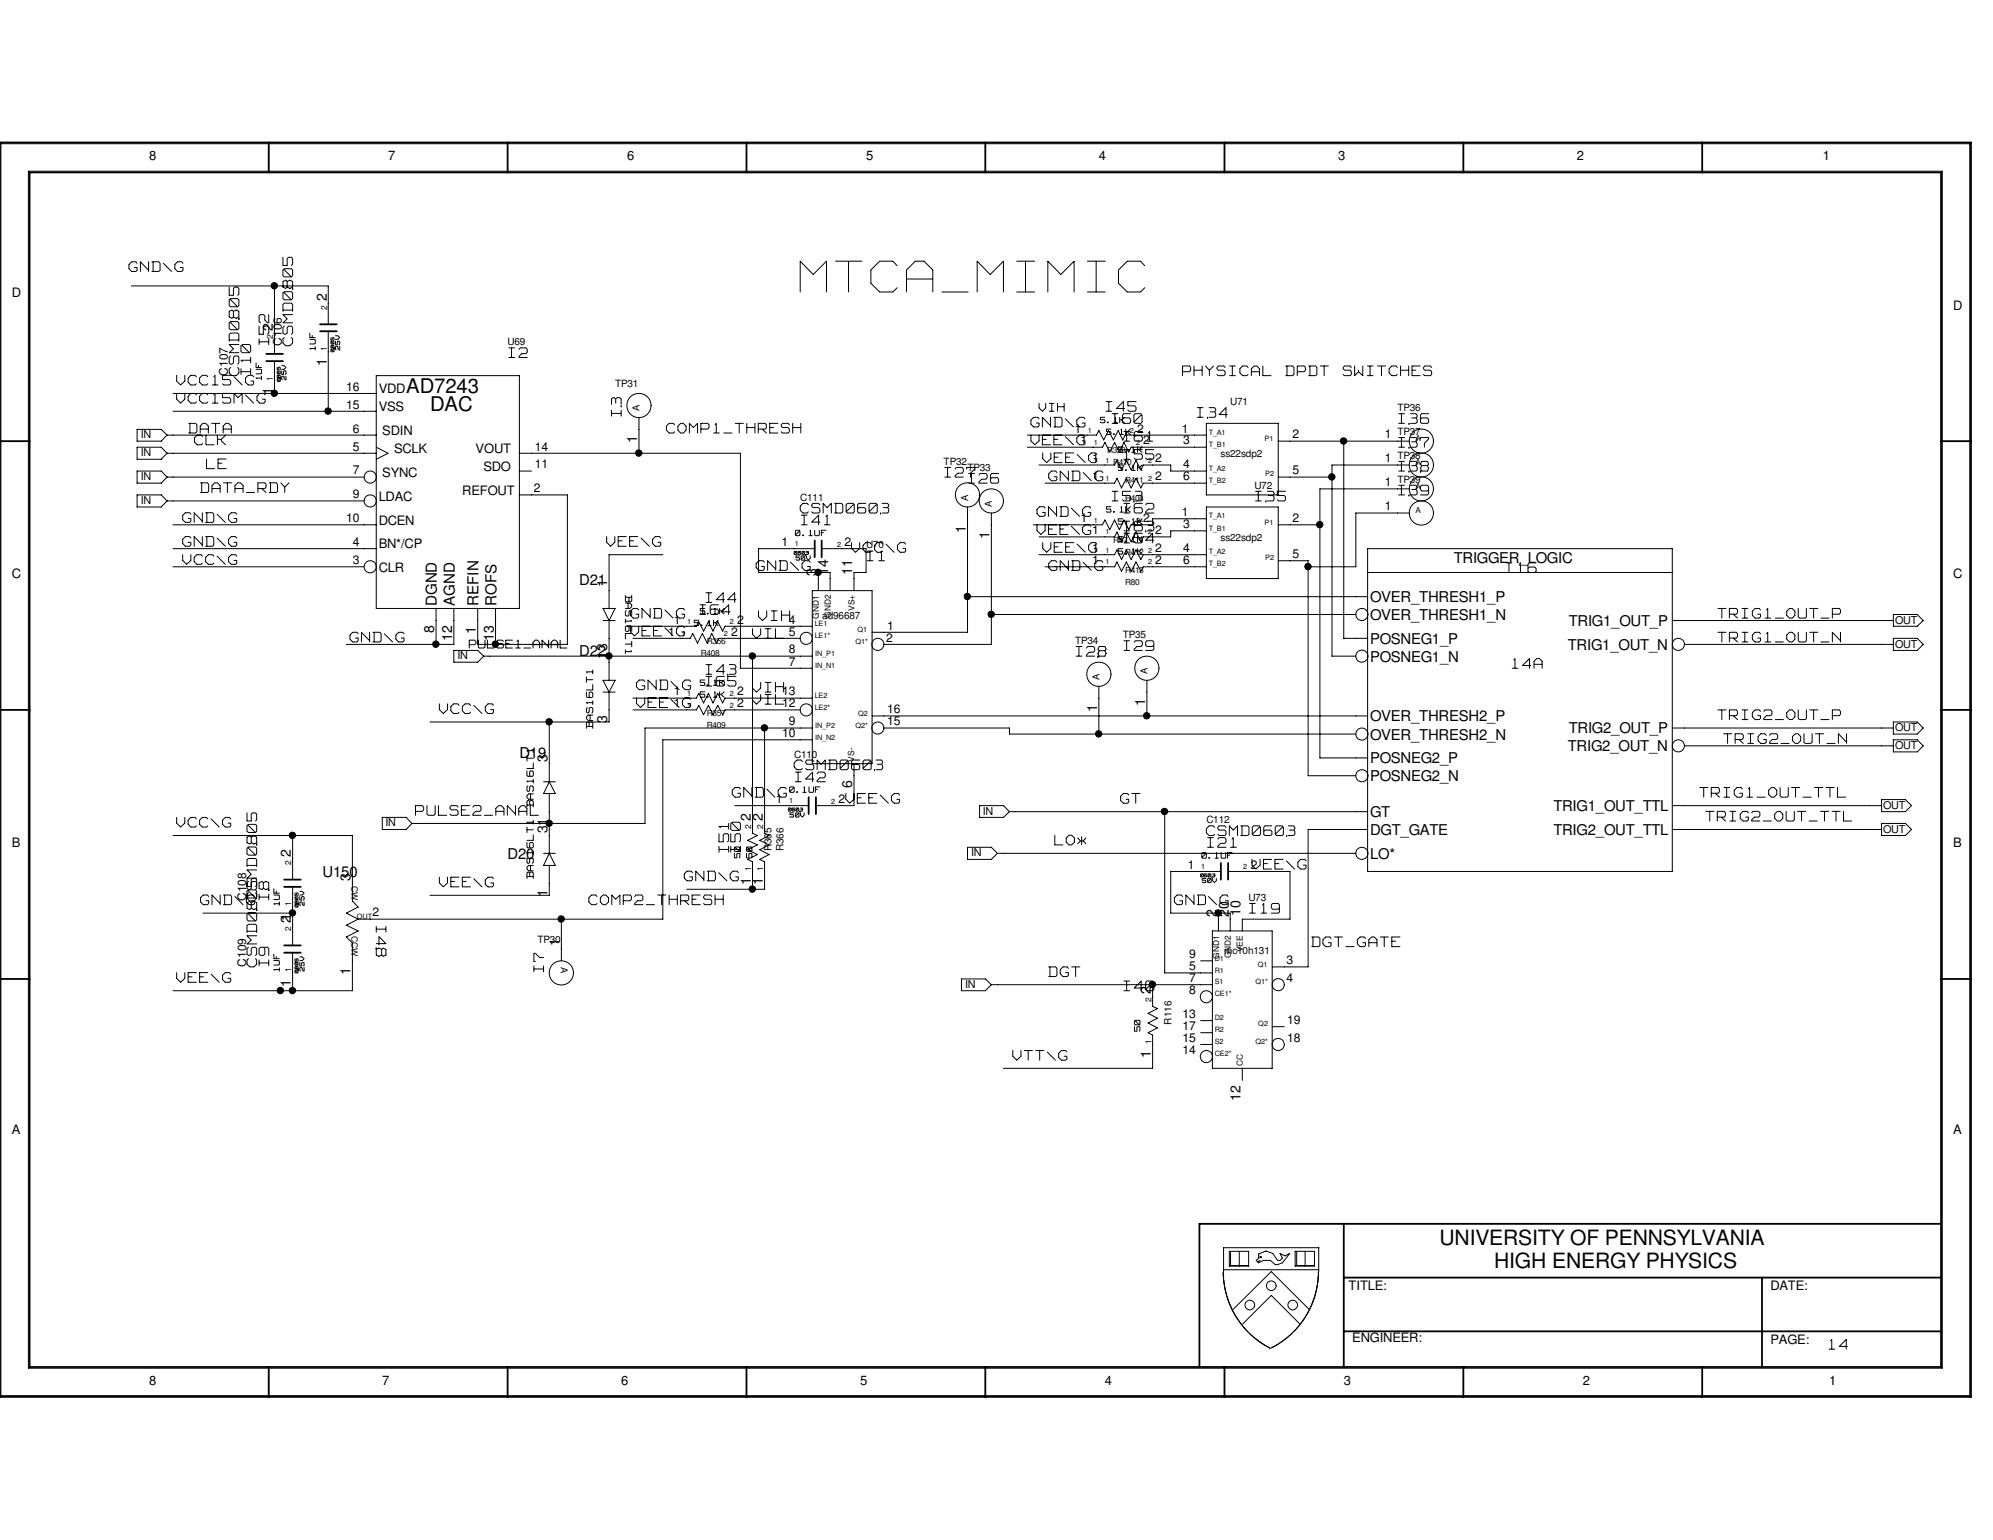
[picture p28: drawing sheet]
<svg xmlns="http://www.w3.org/2000/svg" width="279mm" height="216mm" viewBox="0 0 279 216" stroke-linecap="round" stroke-linejoin="round" font-family="sans-serif">
<defs><g id="words">
<text font-size="8.1" fill="#fff" x="112.2" y="41.8">MTCA_MIMIC</text>
<g font-size="3" fill="#fff">
<text x="33.9" y="52.7" transform="rotate(-90 33.9 52.7)">CSMD0805</text>
<text x="35.6" y="52.5" transform="rotate(-90 35.6 52.5)">I10</text>
<text x="38.1" y="48.3" transform="rotate(-90 38.1 48.3)">I52</text>
<text x="41.4" y="48.5" transform="rotate(-90 41.4 48.5)">CSMD0805</text>
<text x="87.5" y="58.3" transform="rotate(-90 87.5 58.3)">I3</text>
<text x="102.6" y="119.5" transform="rotate(-90 102.6 119.5)">I51</text>
<text x="104.2" y="119.5" transform="rotate(-90 104.2 119.5)">I50</text>
<text x="36.4" y="126.3" transform="rotate(-90 36.4 126.3)">CSMD0805</text>
<text x="38.1" y="126.2" transform="rotate(-90 38.1 126.2)">I8</text>
<text x="52.3" y="129.9" transform="rotate(90 52.3 129.9)">I48</text>
<text x="36.4" y="135.6" transform="rotate(-90 36.4 135.6)">CSMD0805</text>
<text x="38.1" y="135.4" transform="rotate(-90 38.1 135.4)">I9</text>
<text x="76.6" y="136.2" transform="rotate(-90 76.6 136.2)">I7</text>
</g>
<g font-size="3">
<text x="201.8" y="174.6">UNIVERSITY OF PENNSYLVANIA</text>
<text x="209.5" y="177.8">HIGH ENERGY PHYSICS</text>
</g>
<g font-size="2.8">
<text x="56.9" y="55.2">AD7243</text>
<text x="60.3" y="57.7">DAC</text>
</g>
<g font-size="2.6" fill="#fff">
<text x="18.1" y="38.3">GND\G</text>
<text x="71.3" y="50.4">I2</text>
<text x="165.8" y="52.9">PHYSICAL DPDT SWITCHES</text>
<text x="24.8" y="54.2">VCC15\G</text>
<text x="24.8" y="56.8">VCC15M\G</text>
<text x="155.1" y="57.9">I45</text>
<text x="155.9" y="59.6">I60</text>
<text x="167.9" y="58.8">I34</text>
<text x="196.1" y="59.6">I36</text>
<text x="26.5" y="61">DATA</text>
<text x="27.3" y="62.6">CLK</text>
<text x="29" y="66">LE</text>
<text x="93.4" y="61">COMP1_THRESH</text>
<text x="144.5" y="62.6">VEE\G</text>
<text x="144.5" y="60.1">GND\G</text>
<text x="146.2" y="65.1">VEE\G</text>
<text x="157.6" y="64.6">I55</text>
<text x="157.6" y="62.1">I61</text>
<text x="196.1" y="62.9">I37</text>
<text x="28.1" y="69.3">DATA_RDY</text>
<text x="132.5" y="67.1">I27</text>
<text x="135.8" y="68">I26</text>
<text x="147" y="67.6">GND\G</text>
<text x="155.9" y="70.5">I53</text>
<text x="176" y="70.5">I35</text>
<text x="196.1" y="69.6">I39</text>
<text x="196.1" y="66.3">I38</text>
<text x="25.6" y="73.5">GND\G</text>
<text x="25.6" y="76.8">GND\G</text>
<text x="85" y="76.8">VEE\G</text>
<text x="112.2" y="72.2">CSMD0603</text>
<text x="112.4" y="73.8">I41</text>
<text x="119.4" y="77.7">VCC\G</text>
<text x="145.4" y="72.6">GND\G</text>
<text x="145.4" y="75.2">VEE\G</text>
<text x="146.2" y="77.7">VEE\G</text>
<text x="157.6" y="76.4">I54</text>
<text x="157.6" y="72.2">I62</text>
<text x="157.6" y="74.7">I63</text>
<text x="25.6" y="79.4">VCC\G</text>
<text x="106" y="80.2">GND\G</text>
<text x="121.6" y="78.9">I1</text>
<text x="147" y="80.2">GND\G</text>
<text x="211.2" y="80.5">I16</text>
<text x="88.4" y="86.9">GND\G</text>
<text x="88.4" y="89.4">VEE\G</text>
<text x="98.1" y="86.4">I64</text>
<text x="99" y="84.7">I44</text>
<text x="105.5" y="89.7">VIL</text>
<text x="106.3" y="87.2">VIH</text>
<text x="240.8" y="86.9">TRIG1_OUT_P</text>
<text x="49.1" y="90.3">GND\G</text>
<text x="99" y="94.8">I43</text>
<text x="150.9" y="92.2">I28</text>
<text x="157.6" y="91.4">I29</text>
<text x="212" y="93.9">14A</text>
<text x="240.8" y="90.3">TRIG1_OUT_N</text>
<text x="61.6" y="100.3">VCC\G</text>
<text x="89.2" y="99.4">VEE\G</text>
<text x="89.2" y="96.9">GND\G</text>
<text x="99" y="96.4">I65</text>
<text x="105.5" y="99">VIL</text>
<text x="105.5" y="97.3">VIH</text>
<text x="240.8" y="101.1">TRIG2_OUT_P</text>
<text x="241.6" y="104.5">TRIG2_OUT_N</text>
<text x="102.7" y="112">GND\G</text>
<text x="111.3" y="108.2">CSMD0603</text>
<text x="111.5" y="109.9">I42</text>
<text x="118.6" y="112.9">VEE\G</text>
<text x="157.1" y="112.9">GT</text>
<text x="238.3" y="112">TRIG1_OUT_TTL</text>
<text x="24.8" y="116.2">VCC\G</text>
<text x="58.3" y="114.6">PULSE2_ANAL</text>
<text x="147.9" y="118.7">LO*</text>
<text x="169.1" y="117.4">CSMD0603</text>
<text x="169.3" y="119">I21</text>
<text x="239.1" y="115.4">TRIG2_OUT_TTL</text>
<text x="61.6" y="124.6">VEE\G</text>
<text x="95.9" y="123.7">GND\G</text>
<text x="175.5" y="122.1">VEE\G</text>
<text x="28.1" y="127.1">GND\G</text>
<text x="82.5" y="127.1">COMP2_THRESH</text>
<text x="164.6" y="127.1">GND\G</text>
<text x="175.2" y="128.3">I19</text>
<text x="24.8" y="138">VEE\G</text>
<text x="147" y="137.2">DGT</text>
<text x="183.9" y="133">DGT_GATE</text>
<text x="157.6" y="139.1">I40</text>
<text x="142" y="148.9">VTT\G</text>
<text x="256.4" y="189.4">14</text>
</g>
<g font-size="2.1" fill="#fff">
<text x="145.7" y="57.9">VIH</text>
<text x="87.3" y="83.5" transform="rotate(90 87.3 83.5)">BAS16LT1</text>
<text x="65.8" y="91.1">PULSE1_ANAL</text>
</g>
<g font-size="2.1">
<text x="81.2" y="82">D21</text>
<text x="203.8" y="79">TRIGGER_LOGIC</text>
<text x="61.3" y="85" transform="rotate(-90 61.3 85)">DGND</text>
<text x="63.8" y="85" transform="rotate(-90 63.8 85)">AGND</text>
<text x="67.1" y="85" transform="rotate(-90 67.1 85)">REFIN</text>
<text x="69.6" y="85" transform="rotate(-90 69.6 85)">ROFS</text>
<text x="192.1" y="86.9">OVER_THRESH1_N</text>
<text x="192.1" y="84.4">OVER_THRESH1_P</text>
<text x="219.9" y="87.8">TRIG1_OUT_P</text>
<text x="81.2" y="92">D22</text>
<text x="192.1" y="92.8">POSNEG1_N</text>
<text x="192.1" y="90.3">POSNEG1_P</text>
<text x="219.8" y="91.1">TRIG1_OUT_N</text>
<text x="192.1" y="101.1">OVER_THRESH2_P</text>
<text x="72.8" y="106.3">D19</text>
<text x="192.1" y="107">POSNEG2_P</text>
<text x="192.1" y="103.7">OVER_THRESH2_N</text>
<text x="219.8" y="105.3">TRIG2_OUT_N</text>
<text x="219.9" y="102.8">TRIG2_OUT_P</text>
<text x="192.1" y="109.5">POSNEG2_N</text>
<text x="217.8" y="113.7">TRIG1_OUT_TTL</text>
<text x="192.1" y="117.1">DGT_GATE</text>
<text x="192.1" y="114.6">GT</text>
<text x="217.8" y="117.1">TRIG2_OUT_TTL</text>
<text x="45.2" y="123">U150</text>
<text x="71.2" y="120.5">D20</text>
<text x="192.1" y="120.4">LO*</text>
</g>
<g font-size="2">
<text x="38.3" y="46.4" transform="rotate(-90 38.3 46.4)">2</text>
<text x="45.8" y="42.2" transform="rotate(-90 45.8 42.2)">2</text>
<text x="45.8" y="51.3" transform="rotate(-90 45.8 51.3)">1</text>
<text x="38.3" y="55.4" transform="rotate(-90 38.3 55.4)">1</text>
<text x="89.3" y="62.1" transform="rotate(-90 89.3 62.1)">1</text>
<text x="135.4" y="74.7" transform="rotate(-90 135.4 74.7)">1</text>
<text x="138.7" y="75.5" transform="rotate(-90 138.7 75.5)">1</text>
<text x="85.1" y="82.3" transform="rotate(-90 85.1 82.3)">1</text>
<text x="114.5" y="80.8" transform="rotate(-90 114.5 80.8)">3</text>
<text x="116.1" y="80.6" transform="rotate(-90 116.1 80.6)">14</text>
<text x="119.5" y="80.6" transform="rotate(-90 119.5 80.6)">11</text>
<text x="60.9" y="88.8" transform="rotate(-90 60.9 88.8)">8</text>
<text x="63.4" y="89.9" transform="rotate(-90 63.4 89.9)">12</text>
<text x="66.7" y="88.9" transform="rotate(-90 66.7 88.9)">1</text>
<text x="69.2" y="89.9" transform="rotate(-90 69.2 89.9)">13</text>
<text x="85.1" y="92.4" transform="rotate(-90 85.1 92.4)">13</text>
<text x="85.1" y="101.3" transform="rotate(-90 85.1 101.3)">3</text>
<text x="153.8" y="99.8" transform="rotate(-90 153.8 99.8)">1</text>
<text x="160.5" y="99" transform="rotate(-90 160.5 99)">1</text>
<text x="76.8" y="106.8" transform="rotate(-90 76.8 106.8)">3</text>
<text x="119.5" y="110.5" transform="rotate(-90 119.5 110.5)">6</text>
<text x="76.8" y="116.8" transform="rotate(-90 76.8 116.8)">31</text>
<text x="105.2" y="115.1" transform="rotate(-90 105.2 115.1)">2</text>
<text x="106.9" y="115.1" transform="rotate(-90 106.9 115.1)">2</text>
<text x="40.8" y="120.1" transform="rotate(-90 40.8 120.1)">2</text>
<text x="49.1" y="123.5" transform="rotate(-90 49.1 123.5)">3</text>
<text x="76.8" y="125.8" transform="rotate(-90 76.8 125.8)">1</text>
<text x="105.2" y="124.1" transform="rotate(-90 105.2 124.1)">1</text>
<text x="106.9" y="124.1" transform="rotate(-90 106.9 124.1)">1</text>
<text x="40.8" y="129.4" transform="rotate(-90 40.8 129.4)">21</text>
<text x="170.6" y="128.5" transform="rotate(-90 170.6 128.5)">2</text>
<text x="172.3" y="128.5" transform="rotate(-90 172.3 128.5)">20</text>
<text x="173.9" y="128.4" transform="rotate(-90 173.9 128.4)">10</text>
<text x="49.1" y="136.7" transform="rotate(-90 49.1 136.7)">1</text>
<text x="78.4" y="132.6" transform="rotate(-90 78.4 132.6)">1</text>
<text x="40.8" y="138.3" transform="rotate(-90 40.8 138.3)">1</text>
<text x="161.3" y="139.4" transform="rotate(-90 161.3 139.4)">2</text>
<text x="161.3" y="148.4" transform="rotate(-90 161.3 148.4)">1</text>
<text x="173.9" y="154.3" transform="rotate(-90 173.9 154.3)">12</text>
</g>
<g font-size="2" fill="#fff">
<text x="83.4" y="102.1" transform="rotate(-90 83.4 102.1)">BAS16LT1</text>
<text x="75.1" y="113.1" transform="rotate(-90 75.1 113.1)">BAS16LT1</text>
<text x="75.1" y="123.1" transform="rotate(-90 75.1 123.1)">BAS16LT1</text>
</g>
<g font-size="1.8">
<text x="20.9" y="22.5">8</text>
<text x="54.4" y="22.5">7</text>
<text x="87.9" y="22.5">6</text>
<text x="121.4" y="22.5">5</text>
<text x="154.1" y="22.5">4</text>
<text x="187.6" y="22.5">3</text>
<text x="221.1" y="22.5">2</text>
<text x="255.6" y="22.5">1</text>
<text x="1.7" y="41.7">D</text>
<text x="273.8" y="43.4">D</text>
<text x="53.1" y="57.6">VSS</text>
<text x="53.1" y="55.1">VDD</text>
<text x="53.6" y="61">SDIN</text>
<text x="55.2" y="63.5">SCLK</text>
<text x="66.7" y="63.5">VOUT</text>
<text x="67.8" y="66">SDO</text>
<text x="53.1" y="70.2">LDAC</text>
<text x="53.6" y="66.8">SYNC</text>
<text x="64.8" y="69.3">REFOUT</text>
<text x="53.1" y="73.5">DCEN</text>
<text x="53.1" y="76.9">BN*/CP</text>
<text x="1.7" y="81.1">C</text>
<text x="53.1" y="80.2">CLR</text>
<text x="273.8" y="81.1">C</text>
<text x="1.7" y="118.7">B</text>
<text x="273.8" y="118.7">B</text>
<text x="1.7" y="159">A</text>
<text x="273.8" y="159">A</text>
<text x="189.1" y="180.9">TITLE:</text>
<text x="248.2" y="180.9">DATE:</text>
<text x="189.6" y="188.1">ENGINEER:</text>
<text x="248.2" y="188.4">PAGE:</text>
<text x="20.9" y="194.1">8</text>
<text x="53.6" y="194.1">7</text>
<text x="87.1" y="194.1">6</text>
<text x="120.6" y="194.1">5</text>
<text x="154.9" y="194.1">4</text>
<text x="188.4" y="194.1">3</text>
<text x="221.9" y="194.1">2</text>
<text x="256.4" y="194.1">1</text>
</g>
<g font-size="1.7">
<text x="32" y="52.7" transform="rotate(-90 32 52.7)">C107</text>
<text x="39.5" y="48.5" transform="rotate(-90 39.5 48.5)">C106</text>
<text x="48.5" y="57.3">15</text>
<text x="48.5" y="54.8">16</text>
<text x="49.4" y="60.7">6</text>
<text x="49.4" y="63.2">5</text>
<text x="75" y="63.2">14</text>
<text x="75" y="65.7">11</text>
<text x="150.6" y="60.7">1</text>
<text x="151.5" y="62.3">1</text>
<text x="153.1" y="64.8">1</text>
<text x="159.4" y="60.7">2</text>
<text x="160.3" y="62.3">2</text>
<text x="161.9" y="64.8">2</text>
<text x="165.7" y="60.7">1</text>
<text x="165.9" y="62.3">3</text>
<text x="165.9" y="65.7">4</text>
<text x="181.2" y="61.5">2</text>
<text x="194.1" y="64.8">1</text>
<text x="194.1" y="61.5">1</text>
<text x="49.4" y="66.5">7</text>
<text x="49.4" y="69.8">9</text>
<text x="74.8" y="69">2</text>
<text x="153.1" y="67.4">1</text>
<text x="161.9" y="67.4">2</text>
<text x="165.9" y="67.4">6</text>
<text x="181.2" y="66.5">5</text>
<text x="194.1" y="71.5">1</text>
<text x="194.1" y="68.2">1</text>
<text x="48.5" y="73.2">10</text>
<text x="49.4" y="76.5">4</text>
<text x="109.6" y="76.5">1</text>
<text x="118.4" y="76.5">2</text>
<text x="151.5" y="73.2">1</text>
<text x="153.1" y="77.4">1</text>
<text x="153.1" y="74.9">1</text>
<text x="160.3" y="73.2">2</text>
<text x="161.9" y="77.4">2</text>
<text x="161.9" y="74.9">2</text>
<text x="165.7" y="72.3">1</text>
<text x="165.9" y="74">3</text>
<text x="165.9" y="77.4">4</text>
<text x="181.2" y="73.2">2</text>
<text x="49.4" y="79.1">3</text>
<text x="153.1" y="79.1">1</text>
<text x="161.9" y="79.1">2</text>
<text x="165.9" y="79.1">6</text>
<text x="181.2" y="78.2">5</text>
<text x="93.7" y="89.1">1</text>
<text x="94.5" y="87.5">1</text>
<text x="102.5" y="89.1">2</text>
<text x="103.3" y="87.5">2</text>
<text x="110.6" y="89.1">5</text>
<text x="110.6" y="87.5">4</text>
<text x="124.2" y="90">2</text>
<text x="124.4" y="88.3">1</text>
<text x="110.6" y="91.6">8</text>
<text x="110.6" y="93.3">7</text>
<text x="94.5" y="99.1">1</text>
<text x="94.5" y="97.5">1</text>
<text x="103.3" y="99.1">2</text>
<text x="103.3" y="97.5">2</text>
<text x="109.6" y="99.1">12</text>
<text x="109.6" y="97.5">13</text>
<text x="110.6" y="101.7">9</text>
<text x="124.4" y="101.7">15</text>
<text x="124.4" y="100">16</text>
<text x="109.6" y="103.3">10</text>
<text x="108.8" y="112.6">1</text>
<text x="117.6" y="112.6">2</text>
<text x="166.5" y="121.8">1</text>
<text x="175.3" y="121.8">2</text>
<text x="34.5" y="126.3" transform="rotate(-90 34.5 126.3)">C108</text>
<text x="52.2" y="128.5">2</text>
<text x="34.5" y="135.6" transform="rotate(-90 34.5 135.6)">C109</text>
<text x="166.7" y="137.7">7</text>
<text x="166.7" y="136">5</text>
<text x="166.7" y="134.3">9</text>
<text x="180.3" y="137.7">4</text>
<text x="180.3" y="135.2">3</text>
<text x="165.8" y="142.7">13</text>
<text x="166.7" y="139.4">8</text>
<text x="180.5" y="143.6">19</text>
<text x="165.8" y="146">15</text>
<text x="165.8" y="144.4">17</text>
<text x="165.8" y="147.7">14</text>
<text x="180.5" y="146">18</text>
</g>
<g font-size="1.7" fill="#fff">
<text x="36.9" y="53.2" transform="rotate(-90 36.9 53.2)">1UF</text>
<text x="44.4" y="49.1" transform="rotate(-90 44.4 49.1)">1UF</text>
<text x="104" y="120.3" transform="rotate(-90 104 120.3)">50</text>
<text x="105.7" y="120.3" transform="rotate(-90 105.7 120.3)">50</text>
<text x="39.4" y="126.9" transform="rotate(-90 39.4 126.9)">1UF</text>
<text x="39.4" y="136.1" transform="rotate(-90 39.4 136.1)">1UF</text>
<text x="160.1" y="144.6" transform="rotate(-90 160.1 144.6)">50</text>
</g>
<g font-size="1.5" fill="#fff">
<text x="154.3" y="59.4">5.1K</text>
<text x="155.1" y="61">5.1K</text>
<text x="156.8" y="63.5">5.1K</text>
<text x="155.1" y="71.9">5.1K</text>
<text x="156.8" y="66.1">5.1K</text>
<text x="111.5" y="75.2">0.1UF</text>
<text x="156.8" y="77.8">5.1K</text>
<text x="156.8" y="73.6">5.1K</text>
<text x="156.8" y="76.1">5.1K</text>
<text x="97.3" y="87.8">5.1K</text>
<text x="98.2" y="86.2">5.1K</text>
<text x="98.2" y="97.9">5.1K</text>
<text x="98.2" y="96.2">5.1K</text>
<text x="110.7" y="111.2">0.1UF</text>
<text x="168.5" y="120.4">0.1UF</text>
</g>
<g font-size="1.5">
<text x="19.7" y="64">IN</text>
<text x="19.7" y="61.5">IN</text>
<text x="19.7" y="70.7">IN</text>
<text x="19.7" y="67.3">IN</text>
<text x="265.7" y="87.5">OUT</text>
<text x="64.1" y="92.4">IN</text>
<text x="265.7" y="90.8">OUT</text>
<text x="265.7" y="105.1">OUT</text>
<text x="265.7" y="102.5">OUT</text>
<text x="264" y="113.5">OUT</text>
<text x="54.1" y="115.9">IN</text>
<text x="137.8" y="114.2">IN</text>
<text x="264" y="116.8">OUT</text>
<text x="136.1" y="120.1">IN</text>
<text x="135.3" y="138.5">IN</text>
</g>
<g font-size="1.4" fill="#fff">
<text x="40.3" y="53.3" transform="rotate(-90 40.3 53.3)">25V</text>
<text x="47.8" y="49.1" transform="rotate(-90 47.8 49.1)">25V</text>
<text x="42.8" y="127" transform="rotate(-90 42.8 127)">25V</text>
<text x="42.8" y="136.1" transform="rotate(-90 42.8 136.1)">25V</text>
</g>
<g font-size="1.4">
<text x="71.2" y="48.4">U69</text>
<text x="86.2" y="54.3">TP31</text>
<text x="172.5" y="56.8">U71</text>
<text x="195.9" y="57.6">TP36</text>
<text x="132.3" y="65.2">TP32</text>
<text x="135.6" y="66">TP33</text>
<text x="171.1" y="64.1">ss22sdp2</text>
<text x="195.9" y="64.3">TP38</text>
<text x="195.9" y="61">TP37</text>
<text x="112.2" y="70.2">C111</text>
<text x="175.9" y="68.5">U72</text>
<text x="195.9" y="67.7">TP39</text>
<text x="121.4" y="76.9">U70</text>
<text x="171.1" y="75.8">ss22sdp2</text>
<text x="115.3" y="86.8">ad96687</text>
<text x="157.4" y="89.5">TP35</text>
<text x="150.7" y="90.3">TP34</text>
<text x="111.3" y="106.2">C110</text>
<text x="108.2" y="119.3" transform="rotate(-90 108.2 119.3)">R365</text>
<text x="109.9" y="119.3" transform="rotate(-90 109.9 119.3)">R366</text>
<text x="169.1" y="115.4">C112</text>
<text x="175" y="126.3">U73</text>
<text x="75.4" y="132.2">TP30</text>
<text x="171.6" y="133.7">mc10h131</text>
<text x="164.3" y="143.6" transform="rotate(-90 164.3 143.6)">R116</text>
</g>
<g font-size="1.3">
<text x="89.7" y="57.7" transform="rotate(-90 89.7 57.7)">A</text>
<text x="135.7" y="70.2" transform="rotate(-90 135.7 70.2)">A</text>
<text x="139.1" y="71.1" transform="rotate(-90 139.1 71.1)">A</text>
<text x="154.1" y="95.4" transform="rotate(-90 154.1 95.4)">A</text>
<text x="160.9" y="94.5" transform="rotate(-90 160.9 94.5)">A</text>
<text x="78.6" y="135.6" transform="rotate(90 78.6 135.6)">A</text>
</g>
<g font-size="1.2">
<text x="38.3" y="47.6" transform="rotate(-90 38.3 47.6)">2</text>
<text x="45.8" y="43.4" transform="rotate(-90 45.8 43.4)">2</text>
<text x="38.3" y="53.4" transform="rotate(-90 38.3 53.4)">1</text>
<text x="45.8" y="49.2" transform="rotate(-90 45.8 49.2)">1</text>
<text x="155.2" y="63.5">R358</text>
<text x="156" y="65.2">R410</text>
<text x="157.7" y="67.7">R411</text>
<text x="157.7" y="70.2">R404</text>
<text x="156" y="76.1">R47</text>
<text x="157.7" y="77.8">R412</text>
<text x="157.7" y="80.3">R413</text>
<text x="157.7" y="82">R80</text>
<text x="114.8" y="86.7" transform="rotate(-90 114.8 86.7)">GND1</text>
<text x="116.5" y="86.7" transform="rotate(-90 116.5 86.7)">GND2</text>
<text x="119.8" y="85.7" transform="rotate(-90 119.8 85.7)">VS+</text>
<text x="98.3" y="92">R408</text>
<text x="99.1" y="90.3">R356</text>
<text x="99.1" y="100.4">R357</text>
<text x="99.1" y="102.1">R409</text>
<text x="119.8" y="106.8" transform="rotate(-90 119.8 106.8)">VS-</text>
<text x="105.3" y="116.2" transform="rotate(-90 105.3 116.2)">2</text>
<text x="107" y="116.2" transform="rotate(-90 107 116.2)">2</text>
<text x="40.8" y="121.3" transform="rotate(-90 40.8 121.3)">2</text>
<text x="49.3" y="124.2" transform="rotate(90 49.3 124.2)">CW</text>
<text x="105.3" y="122.1" transform="rotate(-90 105.3 122.1)">1</text>
<text x="107" y="122.1" transform="rotate(-90 107 122.1)">1</text>
<text x="40.8" y="130.5" transform="rotate(-90 40.8 130.5)">2</text>
<text x="40.8" y="127.1" transform="rotate(-90 40.8 127.1)">1</text>
<text x="49.3" y="131.2" transform="rotate(90 49.3 131.2)">CCW</text>
<text x="40.8" y="136.3" transform="rotate(-90 40.8 136.3)">1</text>
<text x="170.9" y="134.5" transform="rotate(-90 170.9 134.5)">GND1</text>
<text x="172.6" y="134.4" transform="rotate(-90 172.6 134.4)">GND2</text>
<text x="174.2" y="133.5" transform="rotate(-90 174.2 133.5)">VEE</text>
<text x="161.4" y="140.5" transform="rotate(-90 161.4 140.5)">2</text>
<text x="161.4" y="146.3" transform="rotate(-90 161.4 146.3)">1</text>
<text x="174.2" y="149.4" transform="rotate(-90 174.2 149.4)">CC</text>
</g>
<g font-size="1.2" fill="#fff">
<text x="111.6" y="78.7">50V</text>
<text x="110.7" y="114.7">50V</text>
<text x="168.5" y="123.9">50V</text>
</g>
<g font-size="1.1">
<text x="198.5" y="65.2">A</text>
<text x="198.5" y="61.8">A</text>
<text x="198.5" y="71.9">A</text>
<text x="198.5" y="68.5">A</text>
</g>
<g font-size="1" fill="#fff">
<text x="39.5" y="53.5" transform="rotate(-90 39.5 53.5)">0805</text>
<text x="47" y="49.3" transform="rotate(-90 47 49.3)">0805</text>
<text x="42" y="127.2" transform="rotate(-90 42 127.2)">0805</text>
<text x="42" y="136.4" transform="rotate(-90 42 136.4)">0805</text>
</g>
<g font-size="1">
<text x="152.5" y="60.7">1</text>
<text x="153.3" y="62.4">1</text>
<text x="155" y="64.9">1</text>
<text x="158.4" y="60.7">2</text>
<text x="159.3" y="62.4">2</text>
<text x="161" y="64.9">2</text>
<text x="169.5" y="62.7">T_B1</text>
<text x="169.5" y="66">T_A2</text>
<text x="169.5" y="61">T_A1</text>
<text x="177.3" y="61.8">P1</text>
<text x="155" y="67.4">1</text>
<text x="161" y="67.4">2</text>
<text x="169.5" y="67.7">T_B2</text>
<text x="177.4" y="66.8">P2</text>
<text x="111.4" y="76.6">1</text>
<text x="117.3" y="76.6">2</text>
<text x="153.3" y="73.3">1</text>
<text x="155" y="77.5">1</text>
<text x="155" y="74.9">1</text>
<text x="159.3" y="73.3">2</text>
<text x="161" y="77.5">2</text>
<text x="161" y="74.9">2</text>
<text x="169.5" y="74.4">T_B1</text>
<text x="169.5" y="77.7">T_A2</text>
<text x="169.5" y="72.7">T_A1</text>
<text x="177.3" y="73.5">P1</text>
<text x="155" y="79.1">1</text>
<text x="161" y="79.1">2</text>
<text x="169.5" y="79.4">T_B2</text>
<text x="177.4" y="78.5">P2</text>
<text x="95.5" y="89.2">1</text>
<text x="96.4" y="87.5">1</text>
<text x="101.5" y="89.2">2</text>
<text x="102.3" y="87.5">2</text>
<text x="114.2" y="89.5">LE1*</text>
<text x="114.2" y="87.8">LE1</text>
<text x="120.2" y="88.6">Q1</text>
<text x="114.3" y="93.6">IN_N1</text>
<text x="114.3" y="91.9">IN_P1</text>
<text x="119.9" y="90.3">Q1*</text>
<text x="96.4" y="97.6">1</text>
<text x="96.4" y="99.2">1</text>
<text x="102.3" y="97.6">2</text>
<text x="102.3" y="99.2">2</text>
<text x="114.2" y="99.5">LE2*</text>
<text x="114.2" y="97.8">LE2</text>
<text x="120.3" y="100.3">Q2</text>
<text x="114.3" y="103.7">IN_N2</text>
<text x="114.3" y="102">IN_P2</text>
<text x="119.9" y="102">Q2*</text>
<text x="110.6" y="112.6">1</text>
<text x="116.5" y="112.6">2</text>
<text x="168.4" y="121.8">1</text>
<text x="174.3" y="121.8">2</text>
<text x="50" y="128.8">OUT</text>
<text x="170.3" y="134.7">D1</text>
<text x="170.3" y="136.4">R1</text>
<text x="176.3" y="135.5">Q1</text>
<text x="170.3" y="143">D2</text>
<text x="170.3" y="139.7">CE1*</text>
<text x="170.3" y="138">S1</text>
<text x="176" y="138">Q1*</text>
<text x="176.4" y="143.9">Q2</text>
<text x="170.3" y="148.1">CE2*</text>
<text x="170.3" y="146.4">S2</text>
<text x="170.3" y="144.7">R2</text>
<text x="176" y="146.4">Q2*</text>
</g>
<g font-size=".8" fill="#fff">
<text x="111.3" y="77.8">0603</text>
<text x="110.5" y="113.8">0603</text>
<text x="168.3" y="123">0603</text>
</g>
</g></defs>
<g fill="none" stroke="#000" stroke-width=".25">
<path d="M0 20h276.3v175.8h-276.3zM37.7 20v4.2M71.2 20v4.2M104.6 20v4.2M138.1 20v4.2M171.7 20v4.2M205.1 20v4.2M238.6 20v4.2M4.1 24.2h268v167.4h-268zM37.3 50.6h2.4M37.3 49.6h2.4M44.9 46.4h2.3"/>
<path d="M44.9 45.5h2.3M0 61.8h4.1M114.2 75.8v2.3M115.2 75.8v2.3M272.1 61.8h4.2M0 99.5h4.1M272.1 99.5h4.2M113.4 111.8v2.3M114.4 111.8v2.3M0 137.2h4.1M39.8 124.3h2.4M39.8 123.3h2.4"/>
<path d="M39.8 133.6h2.4M39.8 132.5h2.4M171.2 121v2.3M172.2 121v2.3M272.1 137.2h4.2M188.4 179.1h83.7M188.4 171.6v20M247 179.1v12.5M272.1 171.6h-104v19.9M37.7 191.6v4.2M71.2 191.6v4.2M104.6 191.6v4.2"/>
<path d="M138.1 191.6v4.2M171.7 191.6v4.2M188.4 186.6h83.7M205.1 191.6v4.2M238.6 191.6v4.2"/>
</g>
<g fill="none" stroke="#000" stroke-width=".14">
<path d="M.1 20.2h276v175.5h-276zM4 24h268.3v167.8h-268.3zM18.1 37.1v.5M18.1 37.7l.4 .4M18.5 36.7l-.4 .4M18.5 36.7h.5M18.5 38.1h.5M18.8 37.5h.4M19 36.7l.2 .2M19.2 37.9l-.2 .2M19.2 37.5v.3M19.7 36.7l1.1 1.1"/>
<path d="M19.7 36.7v1.4M20.8 36.7v1.4M21.3 36.7h.9M21.3 38.1h.9M21.5 36.7v1.3M22.3 36.7l.1 .2M22.4 37.9l-.1 .2M22.4 37v.8M22.9 36.9l1.1 1.2M24.5 37.1v.5M24.5 37.7l.4 .4M24.9 36.7l-.4 .4"/>
<path d="M24.9 36.7h.5M24.9 38.1h.5M25.3 37.5h.3M25.5 36.7l.2 .2M25.7 37.9l-.2 .2M25.7 37.5v.3M39.7 38.7l.2 .1M39.7 39.5l.3-.2 .3 .2 .3-.2 .4 .2M39.7 37.2h.6M39.7 36.1v1.1M39.7 37.9v.7M39.7 39.5v.7"/>
<path d="M39.9 37.7v.1M39.9 37.7l-.2 .1M39.9 37.9l.9 .9M39.9 37.7h.9M39.9 38.8h.9M40.3 36.3v.9M40.3 39.5v.7M40.5 36.1l-.2 .1M40.5 36.1h.3M40.9 36.1l.1 .1M40.9 37.7l.1 .1M41 37l-.1 .2"/>
<path d="M41 38.7l-.1 .1M41 36.3v.7M41 37.9v.7M41 39.5v.7M112.2 36.7v4.2M112.2 36.6l1.8 1.8M115.9 36.6l-1.9 1.9M115.9 36.7v4.2M117.1 36.6h3.7M119 36.7v4.2M122.1 37.9v1.8M122.1 39.7l1.2 1.2"/>
<path d="M123.3 36.6l-1.2 1.2M123.4 36.6h1.7M125.2 36.6l.6 .7M127.1 37.9v3M127.1 39.1h3.6M128.3 36.6l-1.2 1.2M128.4 36.6h1.1M129.5 36.6l1.3 1.2M130.8 37.9v3M137 36.6l1.8 1.8M137 36.7v4.2M140.7 36.6l-1.9 1.9"/>
<path d="M140.7 36.7v4.2M142.5 36.6h2.5M143.8 36.7v4.2M146.9 36.6l1.8 1.8M146.9 36.7v4.2M150.6 36.7v4.2M150.6 36.6l-1.9 1.9M152.4 36.6h2.5M153.7 36.7v4.2M156.8 37.9v1.8M156.8 39.7l1.2 1.2M158 36.6l-1.2 1.2"/>
<path d="M158.1 36.6h1.8M159.9 36.6l.6 .7M18.4 40.1h27.6v5.4M24.3 55.2h28.4M24.3 57.7h28.4M24.8 56l.5 .5M24.8 52.6v.8M24.8 55.2v.7M24.8 53.4l.5 .5M25.9 52.6v.8M25.9 55.2v.7M25.9 56l-.6 .5"/>
<path d="M25.9 53.4l-.6 .6M26.4 53v.6M26.4 55.6v.5M26.4 56.1l.4 .4M26.4 53.6l.4 .4M26.5 59.4h.9M26.6 59.4v1.3M26.8 55.2l-.4 .3M26.8 52.6l-.4 .4M26.8 56.5h.5M26.8 52.6h.5M26.8 54h.5"/>
<path d="M27.3 52.6l.2 .2M27.3 55.2l.2 .2M27.4 59.4l.2 .2M27.5 56.3l-.2 .2M27.5 53.8l-.2 .2M27.6 59.6v.9M28 53v.6M28 55.6v.5M28 56.1l.4 .4M28 53.6l.4 .4M28.1 59.8v.9M28.4 55.2l-.4 .3"/>
<path d="M28.4 52.6l-.4 .4M28.4 56.5h.5M28.4 52.6h.5M28.4 54h.5M28.4 59.4l-.3 .3M28.5 59.4h.3M28.8 59.4l.4 .3M29 52.6l.1 .2M29 55.2l.1 .2M29.1 56.3l-.1 .2M29.1 53.8l-.1 .2M29.2 59.8v.9"/>
<path d="M29.7 59.4h1.1M29.8 56.5h.8M29.8 54h.8M30.1 55.2l-.1 .2M30.1 52.6l-.1 .2M30.1 52.7v1.2M30.1 55.2v1.3M30.2 59.4v1.3M31.2 56.3l.2 .2M31.2 53.8l.2 .2M31.2 52.6v.6M31.2 55.2v.6"/>
<path d="M31.2 55.8h.9M31.2 52.6h1.1M31.2 53.2h.9M31.3 59.8v.9M31.4 56.5h.7M31.4 54h.7M31.7 59.4l-.4 .3M31.7 59.4h.3M32 59.4l.4 .3M32.1 42.8l.2 .2M32.1 43.6l.4-.1 .2 .1 .4-.1 .4 .1M32.1 44.4l.4 .2 .2-.2 .4 .2 .4-.2"/>
<path d="M32.1 46.1l.2 .1M32.1 50.9l.2 .1M32.1 48.3l.6 .6M32.1 41.4h.6M32.1 40.3v1.1M32.1 42.1v.7M32.1 43.7v.7M32.1 45.3v.7M32.1 46.9v.9M32.1 50.1v.7M32.1 51.7v.5M32.1 52.3l.4 .4"/>
<path d="M32.2 55.8l.1 .2M32.2 53.2l.1 .2M32.2 47.7h1.2M32.2 48.3h1.3M32.2 49.4h1.3M32.3 56.3l-.1 .2M32.3 41.9v.1M32.3 45.1v.2M32.3 53.5v.3M32.3 56v.3M32.3 53.8l-.1 .2M32.3 41.9l-.2 .1"/>
<path d="M32.3 45.1l-.2 .2M32.3 46.7l-.2 .2M32.3 49.9l-.2 .2M32.3 51.1h.2M32.3 51.5l-.2 .2M32.4 42.1l.9 .9M32.4 41.9h.9M32.4 43h.9M32.4 45.3l.9 .9M32.4 45.1h.9M32.4 46.2h.9M32.4 46.7h.9"/>
<path d="M32.4 59.8v.9M32.6 52.7h.5M32.7 48.9l-.6 .5M32.7 50.9l-.2 .2M32.7 40.5v.9M32.7 43.7v.7M32.7 50.1v.7M32.8 55.2l.5 .5M32.8 55.2v1.3M32.8 52.8l1.2 1.2M32.9 40.3l-.2 .1M32.9 49.9l-.2 .2"/>
<path d="M33 40.3h.3M33 49.9h.3M33.3 45.1l.2 .2M33.3 40.3l.2 .1M33.3 41.9l.2 .1M33.3 46.7l.2 .2M33.3 49.9l.2 .2M33.3 51.5l.2 .2M33.5 44.6h.1M33.5 41.2l-.2 .2M33.5 42.8l-.2 .2M33.5 46.1l-.2 .1"/>
<path d="M33.5 50.9l-.2 .2M33.5 40.5v.7M33.5 42.1v.7M33.5 43.7v.7M33.5 45.3v.7M33.5 46.9v.9M33.5 50.1v.7M33.5 51.7v.5M33.5 52.3l-.4 .4M33.8 49.3l.2 .1M33.8 50.5l.2 .2M33.8 48.5v.7"/>
<path d="M33.8 51.7v.8M33.8 50.5h1.3M33.8 52.1h1.3M34 55.2v1.3M34 55.2l-.6 .6M34 48.3v.2M34 48.3l-.2 .2M34 48.3h.9M34 49.4h.9M34 48.5l.9 .9M34.4 55.4l1.2 1.1M34.4 53v.6"/>
<path d="M34.4 53.6l.4 .4M34.8 52.6l-.4 .4M34.8 52.6h.5M34.8 54h.5M35 48.3l.1 .2M35.1 49.3l-.1 .1M35.1 48.5v.7M35.1 50.1v.8M35.1 51.7v.8M35.2 53.4h.3M35.4 52.6l.2 .2M35.6 53.8l-.2 .2"/>
<path d="M35.6 53.4v.4M35.9 51.8h.6M35.9 52.4h.6M35.9 53l.1 .1M35.9 50.9v.6M35.9 51.5h.8M35.9 53h.7M36 55.6v.5M36 56.1l.4 .4M36.2 51.2v.3M36.3 45.1l.2 .2M36.3 46.9h.6"/>
<path d="M36.3 44.3v.7M36.3 45.7v1.1M36.3 47.5v.8M36.4 47.9h1.2M36.4 55.2l-.4 .3M36.4 56.5h.6M36.5 44.1l-.2 .2M36.6 44.1h.3M36.6 51.8l.1 .1M36.7 52.3l-.1 .1M36.7 51.9v.4M36.7 52.7v.5"/>
<path d="M36.8 56h.3M36.9 44.1l.2 .2M36.9 45.9v.9M37 55.2l.2 .2M37.1 45.7l-.2 .2M37.1 44.3v.5M37.1 44.9l.4 .4M37.2 56.3l-.2 .2M37.2 56v.3M37.2 45.7h.3M37.5 45.7l.2 .2M37.5 45.3h.2"/>
<path d="M37.7 46.7l-.2 .2M37.7 44.1v1.1M37.7 45.9v.8M37.7 47.5v.8M38.5 40.1v9.5M38.5 50.6v4.6M38.9 51.9h.1M38.9 51.5v.3M38.9 52.2v.1M38.9 52.7v.2M38.9 53.2v.2M38.9 52.4h.1"/>
<path d="M38.9 52.7l.1-.1 .3 .1M38.9 52.9h.4M38.9 53.4v.1M38.9 52.1h.1M38.9 53.1v.1M38.9 52v.1M38.9 52.2l.3 .2M38.9 52h.3M38.9 52.4h.3M38.9 53.2l.3 .2M38.9 53.1h.3M38.9 53.5h.3"/>
<path d="M39 51.6v.2M39 52.7v.2M39.1 51.5l-.1 .1M39.2 51.5h.1M39.2 51.5l.1 .1M39.2 52l.1 .1M39.2 53.1l.1 .1M39.3 53h.1M39.3 51.8l-.1 .1M39.3 51.6v.2M39.3 52.2v.1M39.3 52.7v.2"/>
<path d="M39.3 53.2v.2M39.3 52.4h-.1M39.3 53.4l-.1 .1M39.5 51.3h.3M39.5 51.8h.3M39.5 52.5h.3M39.5 53.2l.1 .1M39.5 52v.5M39.5 52.9v.2M39.6 52.7l-.1 .1M39.6 52.7h.1M39.7 40.3l.3 .1 .3-.1 .3 .1 .4-.1"/>
<path d="M39.7 41.9l.2 .1M39.7 46.7l.1 .1M39.7 41.1v.7M39.7 42.7v.9M39.7 45.9v.8M39.7 47.5v.5M39.7 44.1l.6 .6M39.7 48.1l.3 .4M39.7 44.1h1.3M39.7 45.3h1.3M39.7 43.5h1.3M39.8 52.1v.4"/>
<path d="M39.8 52.7v.1M39.8 51.3l.3 .2M39.8 52v.1M39.8 52.9v.1M39.8 53.1l.2 .2M39.9 52h.1M39.9 40.9v.2M39.9 40.9l-.2 .2M39.9 42.5l-.2 .2M39.9 45.7l-.2 .2M39.9 46.9h.1M39.9 47.3l-.2 .2"/>
<path d="M39.9 41.1l.9 .9M39.9 40.9h.9M39.9 42h.9M39.9 42.5h.9M40 52l.1 .1M40 51.6l-.2 .2M40 53.3h.1M40.1 52.4l-.1 .1M40.1 52.1v.3M40.1 52.7v.5M40.1 48.5h.5M40.2 44.7l-.5 .6"/>
<path d="M40.3 46.7l-.3 .2M40.3 45.9v.8M40.5 45.7l-.2 .2M40.5 45.7h.3M40.9 40.9l.1 .2M40.9 42.5l.1 .2M40.9 45.7l.1 .2M40.9 47.3l.1 .2M41 40.4h.1M41 41.9l-.1 .1M41 46.7l-.1 .2M41 41.1v.7"/>
<path d="M41 42.7v.9M41 45.9v.8M41 47.5v.5M41 48.1l-.4 .4M43.4 47.6h.7M43.4 48.9h.2M43.4 48.2h.7M43.4 46.7v.6M43.5 47.3h.7M43.5 48.9h.7M43.8 47v.3M44.1 47.6l.1 .1"/>
<path d="M44.2 48.1l-.1 .1M44.2 47.7v.4M44.2 48.6v.5M46 46.4v11.3M46.4 47.7h.2M46.4 47.3v.4M46.4 48v.1M46.4 48.5v.2M46.4 49.1v.1M46.4 48.2h.1M46.4 48.5l.1-.1 .3 .1M46.4 48.7h.4"/>
<path d="M46.4 49.3h.1M46.4 47.9h.1M46.4 49h.1M46.4 47.8v.1M46.4 48.9v.1M46.5 47.8h.2M46.5 48l.2 .2M46.5 48.2h.2M46.5 49.1l.2 .2M46.5 48.9h.2M46.5 49.3h.2M46.6 47.5v.2"/>
<path d="M46.6 48.5v.2M46.7 47.3l-.1 .1M46.7 47.3h.1M46.8 47.3v.1M46.8 47.8v.1M46.8 48.9v.1M46.8 48.8h.1M46.8 47.7h.1M46.8 47.5v.1M46.8 48v.1M46.8 48.5v.2M46.8 49.1v.1"/>
<path d="M46.8 48.2h.1M46.8 49.3h.1M47 47.1h.3M47 47.6h.3M47 48.3h.3M47 49l.1 .1M47 47.8v.5M47 48.7v.2M47.1 48.6h-.1M47.2 48.6h.1M47.3 48v.3M47.3 48.6h.1"/>
<path d="M47.4 47.1l.2 .2M47.4 47.8l-.1 .1M47.4 48.7v.2M47.4 48.9l.1 .2M47.4 47.8h.1M47.5 47.8l.1 .1M47.6 47.4l-.2 .2M47.6 49.1h.1M47.6 48.3h-.1M47.6 48v.2M47.6 48.6v.4M52.7 52.7h20.1v32.6h-20.1z"/>
<path d="M71.3 48.8h.8M71.3 50.1h.8M71.7 48.8v1.3M72.8 50v.1M72.8 50.1h1.1M72.9 48.8l-.1 .2M73 48.8h.7M73.2 49.6l-.4 .4M73.2 49.6h.5M73.7 48.8l.2 .2M73.9 49v.3M73.9 49.4l-.2 .2"/>
<path d="M85.7 56v.7M85.7 57.5v.8M85.8 58h1.2M85.9 55.8l-.2 .1M86 55.8h.1M86.1 55.8l.2 .1M86.3 56v.5M86.5 55.8l-.1 .1M86.6 55.8h.3M86.9 55.8l.2 .1M87.1 56.9h.1M87.1 56v.7"/>
<path d="M87.1 57.5v.8M89.6 58.5v5M93.4 59.8v.5M93.8 59.4l-.4 .3M93.9 59.4h.5M94.4 59.4l.2 .2M95 59.8v.5M95.4 59.4l-.4 .3M95.5 59.4h.3M95.8 59.4l.4 .3M96.2 59.8v.5M96.6 59.4l.6 .5"/>
<path d="M96.6 59.4v1.3M97.8 59.4v1.3M97.8 59.4l-.6 .5M98.3 59.4h.9M98.3 59.4v1.3M99.2 59.4l.2 .2M99.4 59.9l-.2 .3M99.4 59.6v.3M100.4 59.4l-.2 .2M100.4 59.4v1.3M103.1 59.4h1.1M103.6 59.4v1.3"/>
<path d="M104.7 59.4v1.3M104.7 59.9h1.1M105.8 59.4v1.3M106.3 59.4h.9M106.3 59.4v1.3M107.3 59.4l.1 .2M107.4 59.9l-.1 .3M107.4 59.6v.3M107.9 59.4h1.2M107.9 59.4v1.3M107.9 59.9h.6M109.5 59.6v.1"/>
<path d="M109.5 59.7l.2 .2M109.7 59.4l-.1 .1M109.7 59.4h.7M109.7 59.9h.7M110.5 59.4l.2 .2M110.5 59.9l.2 .3M111.1 59.4v1.3M111.2 59.9h1M112.3 59.4v1.3M123.4 40.9h1.7M125.8 40.3l-.6 .6M132 40.9h3.7"/>
<path d="M142.5 40.9h2.5M144.5 58.9v.5M144.5 59.5l.4 .4M144.9 58.5l-.4 .4M144.9 58.5h.6M144.9 59.9h.6M145.3 59.3h.3M145.5 58.5l.2 .2M145.7 59.7l-.2 .2M145.7 56.6v.5M145.7 59.3v.3M145.7 57.2l.4 .4"/>
<path d="M146.1 58.5l1.1 1.1M146.1 58.5v1.4M146.6 56.6v.5M146.6 57.2l-.5 .5M147.1 57.7h.6M147.1 56.6h.6M147.3 58.5v1.4M147.4 56.6v1M147.7 58.5h1M147.7 59.9h1M147.9 58.5v1.3M148.3 56.6v1.1"/>
<path d="M148.3 57h.8M148.7 58.5l.2 .2M148.9 59.7l-.2 .2M148.9 58.8v.8M149.2 56.6v1.1M149.4 58.7l1.1 1.2M151 58.9v.5M151 59.5l.3 .4M151.3 58.5l-.3 .4M151.4 58.5h.5M151.4 59.9h.5M151.7 59.3h.4"/>
<path d="M151.9 58.5l.2 .2M152.1 59.7l-.2 .2M152.1 59.3v.3M152.4 40.9h2.5M154.3 59.2v.1M154.3 58.5v.3M154.3 58.8h.5M154.3 58.5h.6M154.4 59.3h.4M154.8 58.8l.1 .2M154.9 59.2l-.1 .1M154.9 59v.1"/>
<path d="M155.1 57.7h.8M155.1 56.3h.8M155.2 59.2h.1M155.2 59.2v.1M155.3 59.3h.1M155.4 59.2v.1M155.4 56.3v1.3M155.9 59.4h.8M155.9 58h.8M156.2 59.3h.4M156.3 58v1.3M156.4 58.5l-.1 .1"/>
<path d="M156.4 58.5v.7M156.5 57.3h1.1M157 58.5v.8M157 58.8h.2M157.3 58.9v.1M157.3 59l.3 .3M157.4 59.2l.1 .2M157.4 58.3v.8M157.5 56.3v1.4M157.5 56.3l-1 1M157.5 58.6l-.1 .2M157.5 58l-.1 .2"/>
<path d="M157.6 59.4h.7M157.6 58h.9M157.6 58.6h.7M157.6 58.5l-.3 .3M158.1 40.9h1.8M158.1 56.3v.6M158.1 57.5l.2 .2M158.2 56.9h.8M158.2 56.3h1.1M158.3 58.6l.2 .2M158.3 57.7h.7M158.5 58.8v.3"/>
<path d="M158.5 59.2l-.2 .2M159 59.2l.1 .2M159 58.3v.8M159.1 56.9l.2 .2M159.1 58l-.1 .2M159.2 59.4h.7M159.2 58h.7M159.3 57.5l-.2 .2M159.3 57.1v.3M159.9 58.3l-.9 .8M159.9 58.2h.2M159.9 58l.2 .2"/>
<path d="M160.1 58.3v.8M160.1 59.2l-.2 .2M160.5 40.3l-.6 .6M165.8 51.4v1.3M165.8 51.3h.9M165.8 52.1h.9M166.8 51.3l.1 .2M166.9 51.9l-.1 .2M166.9 51.6v.3M167.4 51.3v1.4M167.4 51.9h1.1M167.9 58.5h.8"/>
<path d="M167.9 57.1h.8M168.2 57.2v1.3M168.5 51.3v1.4M169 51.3l.5 .6M169.1 59.4h10.1v10h-10.1zM169.3 58.5h.1M169.5 58.5h.7M169.5 57.1h.7M169.5 51.9v.8M169.7 57.7h.5M170.1 51.3l-.6 .6M170.3 57.1l.1 .3"/>
<path d="M170.3 57.8l.1 .2M170.4 57.4v.1M170.4 58v.3M170.4 58.3l-.1 .2M170.4 57.5l-.1 .2M170.6 51.5v.1M170.6 51.7l.2 .2M170.6 52.5l.2 .2M170.8 51.3l-.2 .2M170.8 51.3h.7M170.8 52.7h.7M170.8 51.9h.7"/>
<path d="M170.9 58.1h1.1M171.6 51.3l.1 .2M171.6 51.9l.1 .2M171.7 52.2v.3M171.7 52.5l-.1 .2M171.9 57.2v1.3M171.9 57.1l-1 1M172.4 51.3h.8M172.4 52.7h.8M172.8 51.4v1.2M173.8 51.7v.5M173.8 52.3l.4 .4"/>
<path d="M174.2 51.3l-.4 .4M174.2 51.3h.6M174.2 52.7h.6M174.8 51.3l.2 .2M175 52.5l-.2 .2M175.4 51.7v1M175.5 52.1h1M175.8 51.3l-.4 .4M175.9 51.3h.2M176.2 51.3l.4 .4M176.6 51.7v1M177 51.3v1.4"/>
<path d="M177.1 52.7h1.1M180.3 51.3h.9M180.3 52.7h.9M180.4 51.4v1.2M181.2 51.3l.2 .2M181.4 52.5l-.2 .2M181.4 51.6v.9M181.9 51.3h.9M181.9 51.4v1.3M181.9 52.1h.9M182.8 51.3l.2 .2M183 51.9l-.2 .2"/>
<path d="M183 51.6v.3M183.5 51.3h.9M183.5 52.7h.9M183.6 51.4v1.2M184.4 51.3l.2 .2M184.6 51.6v.9M184.6 52.5l-.2 .2M185.1 51.3h1.1M185.6 51.4v1.3M188.3 51.5v.1M188.3 51.7l.2 .2M188.3 52.5l.2 .2"/>
<path d="M188.5 51.3l-.2 .2M188.5 51.3h.7M188.5 52.7h.7M188.5 51.9h.7M189.3 51.3l.1 .2M189.3 51.9l.1 .2M189.4 52.2v.3M189.4 52.5l-.1 .2M189.9 51.3v1.3M190.4 52.2l-.5 .5M190.5 51.9v.2M190.5 52.1l.6 .6"/>
<path d="M191.1 51.3v1.3M191.7 51.3h.8M191.7 52.7h.8M192.1 51.4v1.2M193.1 51.3h1.2M193.7 51.4v1.3M194.7 51.7v.5M194.7 52.3l.4 .4M195.1 51.3l-.4 .4M195.2 51.3h.5M195.2 52.7h.5M195.7 51.3l.2 .2"/>
<path d="M195.9 52.5l-.2 .2M196.1 59.4h.8M196.1 58h.8M196.3 51.3v1.4M196.4 51.9h1M196.5 58v1.3M197.5 51.3v1.4M197.5 59.4h.1M197.7 59.4h.8M197.7 58h.8M197.9 58.6h.6M198 51.3h1.1"/>
<path d="M198 51.4v1.3M198 52.7h1.1M198 51.9h.5M198.5 58l.2 .2M198.5 58.6l.2 .2M198.7 58.3h.1M198.7 58.8v.3M198.7 59.2l-.2 .2M198.7 58.4l-.2 .2M199.1 59.2l.2 .2M199.1 58.3v.8M199.3 58.6l-.1 .2"/>
<path d="M199.3 58l-.2 .2M199.3 59.4h.8M199.3 58h1M199.3 58.6h.8M199.6 51.5v.1M199.6 51.7l.1 .2M199.6 52.5l.1 .2M199.7 51.3l-.1 .2M199.8 51.3h.7M199.8 52.7h.7M199.8 51.9h.7M200.1 58.6l.2 .2"/>
<path d="M200.3 58.8v.3M200.3 59.2l-.2 .2M200.5 51.3l.2 .2M200.5 51.9l.2 .2M200.7 52.2v.3M200.7 52.5l-.2 .2M19.2 60.2h3.4l.8 .8-.8 .8h-3.4zM19.2 62.7h3.4l.8 .8-.8 .9h-3.4zM19.2 66h3.4l.8 .9-.8 .8h-3.4zM19.2 69.4h3.4l.8 .8-.8 .9h-3.4zM23.4 61h29.3M23.4 63.5h29.3"/>
<path d="M23.4 66.9h27.7M23.4 70.2h27.7M24.3 76.9h28.4M24.3 73.6h28.4M24.3 79.5h26.8M25.6 78.6l.5 .5M25.6 72.3v.5M25.6 75.6v.6M25.6 77.8v.7M25.6 76.2l.4 .4M25.6 72.9l.4 .3M26 75.2l-.4 .4"/>
<path d="M26 71.9l-.4 .4M26 75.2h.5M26 76.6h.5M26 71.9h.5M26 73.2h.5M26.4 76h.3M26.4 72.7h.3M26.5 60.7h.9M26.6 75.2l.2 .2M26.6 71.9l.2 .2M26.8 76.4l-.2 .2M26.8 72.7v.3"/>
<path d="M26.8 76v.4M26.8 77.8v.7M26.8 73.1l-.2 .1M26.8 78.6l-.6 .5M27.2 71.9v1.3M27.2 75.3v1.3M27.2 78.2v.5M27.2 78.7l.4 .4M27.2 75.2l1.1 1.2M27.2 71.9l1.1 1.1M27.3 61.4v.5M27.3 62l.3 .4"/>
<path d="M27.6 60.5l-.2 .2M27.6 77.8l-.4 .3M27.6 77.8h.6M27.6 61l-.3 .4M27.6 79.1h.6M27.7 62.4h.5M28.1 67.7h.9M28.1 60.2h1.1M28.1 69h.9M28.2 77.8l.2 .2M28.2 61l.2 .2M28.3 67.7v1.3"/>
<path d="M28.4 79l-.2 .1M28.4 71.9v1.3M28.4 75.2v1.4M28.4 62.2l-.2 .2M28.8 75.2h1M28.8 76.6h1M28.8 78.2v.5M28.8 78.7l.4 .4M28.8 71.9h1M28.8 73.2h1M28.9 61v1.4M28.9 62.4h1.1"/>
<path d="M29 64.3v1.4M29 71.9v1.3M29 75.3v1.2M29 65.7h1.1M29.1 67.7l.2 .2M29.2 77.8l-.4 .3M29.3 67.9v.9M29.3 68.9l-.2 .1M29.3 77.8h.5M29.3 79.1h.5M29.7 68.1v.9M29.8 68.5h1"/>
<path d="M29.8 77.8l.2 .2M29.8 75.2l.2 .2M29.8 71.9l.2 .2M30 79l-.2 .1M30 76.4l-.2 .2M30 73.1l-.2 .1M30 72.1v.9M30 75.5v.9M30.1 67.7l-.4 .4M30.1 67.7h.3M30.4 75.4l1.2 1.2M30.4 78l1.2 1.1"/>
<path d="M30.4 72.1l1.2 1.1M30.5 61v1.4M30.5 67.7l.4 .4M30.5 61.6h.5M30.6 64.3h1.1M30.6 64.4v1.3M30.6 64.9h.5M30.6 65.7h1.1M30.9 68.1v.9M31 61.6v.2M31.1 61.8l.5 .6M31.3 67.7h1.2"/>
<path d="M31.3 60.2h1.1M31.6 61l-.6 .6M31.9 67.7v1.3M32 72.3v.5M32 75.6v.6M32 78.2v.5M32 78.7l.4 .4M32 76.2l.4 .4M32 72.9l.4 .3M32.4 77.8l-.4 .3M32.4 75.2l-.4 .4M32.4 71.9l-.4 .4"/>
<path d="M32.5 77.8h.5M32.5 75.2h.5M32.5 76.6h.5M32.5 79.1h.5M32.5 71.9h.5M32.5 73.2h.5M32.8 76h.3M32.8 78.6h.3M32.8 72.7h.3M32.9 68.1v.9M33 68.5h1M33 77.8l.2 .2"/>
<path d="M33 75.2l.2 .2M33 71.9l.2 .2M33.2 79l-.2 .1M33.2 72.7v.3M33.2 76v.4M33.2 78.6v.3M33.2 76.4l-.2 .2M33.2 73.1l-.2 .1M33.3 67.7l-.4 .4M33.4 67.7h.3M33.7 67.7l.4 .4M34.1 68.1v.9"/>
<path d="M34.5 69h1.2M36.2 67.7h.9M36.2 67.7v1.3M36.2 68.5h.9M36.7 68.5l.6 .5M37.1 67.7l.2 .2M37.3 68.3l-.2 .2M37.3 67.9v.3M37.8 67.7h.9M37.8 69h.9M37.9 67.7v1.3M38.7 67.7l.2 .2"/>
<path d="M38.9 68.9l-.2 .1M38.9 67.9v.9M39.4 67.7l.5 .5M39.9 68.3v.7M40.5 67.7l-.6 .6M52.7 62.7l1.7 .8-1.7 .9M72.8 63.5h31v30.2h10.1M72.8 66h1.7M72.8 69.4h6.7v20.9h-12.5v-5M85 76l.6 .5M85 75.2v.8M86.2 75.2v.8"/>
<path d="M86.2 76l-.6 .6M86.7 75.2h1.1M86.7 75.3v1.3M86.7 76.6h1.1M86.7 75.8h.5M88.3 75.2h1.1M88.3 75.3v1.3M88.3 76.6h1.1M88.3 75.8h.5M89.9 75.4l1.1 1.2M91.5 75.6v.6M91.5 76.2l.4 .4"/>
<path d="M91.9 75.2l-.4 .4M91.9 75.2h.5M91.9 76.6h.5M92.2 76h.4M92.5 75.2l.1 .2M92.6 76.4l-.1 .2M92.6 76v.4M92.9 77.8h-7.5v7.5M93.4 60.3l.4 .4M93.9 60.7h.5M94.6 60.5l-.2 .2M95 60.3l.4 .4"/>
<path d="M95.5 60.7h.3M96.2 60.3l-.4 .4M98.3 60.2h.9M100 60.7h.8M101.5 60.7h1.1M106 79v.5M106 79.6l.4 .4M106.3 60.2h.9M106.4 78.6l-.4 .4M106.4 78.6h.5M106.4 80h.5M106.8 79.4h.3"/>
<path d="M106.9 60.2l.5 .5M107 78.6l.1 .2M107.1 79.8l-.1 .2M107.1 79.4v.4M107.6 78.6l1.1 1.2M107.6 78.7v1.3M107.9 60.7h1.2M108.8 78.6v1.4M109.2 78.6h1M109.2 80h1M109.4 78.7v1.2M109.5 60.5l.2 .2"/>
<path d="M109.7 60.7h.7M110.2 78.6l.2 .2M110.4 79.8l-.2 .2M110.4 78.9v.9M110.7 60.2v.3M110.7 60.5l-.2 .2M110.8 78.8l1.2 1.2M111.3 77.7h.1M111.3 77.4v.2M111.4 77.3h-.1M111.4 77.7h.2M111.4 77.3h.2"/>
<path d="M111.5 75l.1 .1M111.5 74.5v.5M111.6 74.3l-.1 .2M111.6 77.9v.3M111.6 78.4l.1 .1M111.6 77.4l-.2 .2M111.6 75.1h.4M111.6 77.9h.5M111.6 78.2h.4M111.6 77.3h.1M111.6 74.3h.4M111.7 78.5h.3"/>
<path d="M111.7 77.7h-.1M111.7 77.4v.2M111.9 77.7h.1M111.9 77.4v.2M111.9 77.5h.1M111.9 77.3h.1M112 77.7h.1M112 77.5h.1M112 77.3h.3M112 78.2l.1 .1M112 74.5l-.5 .5M112.1 74.5h.1"/>
<path d="M112.1 74.3v.2M112.1 78.4l-.1 .1M112.1 78.3v.1M112.1 75v.1M112.1 74.5v.5M112.2 77.5l.1 .1M112.2 71v.5M112.2 71.5l.4 .4M112.3 77.6h.1M112.3 77.7h-.1M112.3 78.4l.1 .1M112.3 78.1v.3"/>
<path d="M112.4 73.6h.8M112.4 72.2h.8M112.4 77.9l-.1 .1M112.4 78.5h.3M112.4 77.9h.3M112.4 77.7h.1M112.4 77.4v.2M112.4 79v.5M112.4 79.6l.4 .4M112.5 77.3h-.1M112.5 75h.1M112.5 75.1h.1"/>
<path d="M112.5 77.7h.2M112.5 77.3h.2M112.6 75.1h.1M112.6 70.6l-.4 .4M112.6 71.9h.5M112.6 70.6h.5M112.6 75v.1M112.7 77.4l-.2 .2M112.7 78.1l-.3 .3M112.7 72.3v1.2M112.7 77.9l.1 .1M112.7 78h.1"/>
<path d="M112.7 77.3h.1M112.8 78.4l-.1 .1M112.8 77.4v.2M112.8 78.1v.3M112.8 77.7h-.1M112.8 78.6l-.4 .4M112.9 78.6h.5M112.9 80h.5M112.9 77.7h.1M113 77.7h.2M113 77.3h.2M113.1 78.3l.2 .2"/>
<path d="M113.1 77.9v.3M113.1 77.5h.1M113.2 70.6l.1 .2M113.2 79.4h.3M113.2 77.3h.1M113.3 77.5v.1M113.3 77.4h.1M113.3 71.8l-.1 .1M113.3 77.6h.1M113.3 77.7h-.1M113.3 77.4l-.1 .1M113.4 75.1h.5"/>
<path d="M113.4 78.6l.2 .2M113.6 79.8l-.2 .2M113.6 77.9v.3M113.6 79.4v.4M113.6 78.3l-.3 .2M113.6 74.3l-.1 .2M113.6 74.4v.7M113.8 70.8v.1M113.8 71l.2 .2M113.8 71.8l.2 .1M113.8 73.2h1.1M114 70.6l-.2 .1"/>
<path d="M114 71.9h.7M114 70.6h.7M114 71.2h.7M114.2 75l.1 .1M114.2 76.9h-7.9v3.4h10.1v2.5M114.2 74.3v.7M114.3 75.1h.4M114.8 70.6l.1 .2M114.8 71.2l.1 .2M114.8 72.3v1.3M114.8 72.2l-1 1M114.9 75l-.1 .1"/>
<path d="M114.9 74.3v.7M114.9 71.4v.3M114.9 71.8l-.1 .1M115.1 74.3h.7M115.1 74.4v.7M115.2 74.7h.2M115.2 76.9h6.2v3.4h-1.7v2.5M115.4 70.6l.5 .5M115.4 70.6v1.3M115.6 73.6h.8M116 72.2l-.2 .2M116 72.3v1.2"/>
<path d="M116.5 70.6v1.3M116.5 70.6l-.5 .6M117 71.9h.9M117 70.6h.9M117.2 70.6v1.3M118 70.6l.2 .2M118.2 71.8l-.2 .1M118.2 70.8v.9M118.6 71.8l.2 .1M118.6 70.8v.9M118.8 70.6l-.2 .2M118.8 71.9h.7"/>
<path d="M118.8 70.6h.7M119.4 76.1v.7M119.4 76.9l.5 .5M119.5 70.8l-.8 .9M119.6 70.8h.1M119.6 70.6l.2 .2M119.8 71.8l-.2 .1M119.8 70.8v.9M120.2 71.8l.2 .1M120.2 70.8v.9M120.4 71.2l-.1 .1M120.4 70.6l-.2 .2"/>
<path d="M120.4 71.9h.8M120.4 70.6h1M120.4 71.2h.8M120.5 76.1v.7M120.5 76.9l-.6 .5M121 76.5v.5M121 77l.4 .4M121.2 71.2l.2 .2M121.4 71.4v.3M121.4 71.8l-.2 .1M121.4 76.1l-.4 .4M121.4 76.1h.5"/>
<path d="M121.4 77.4h.5M121.6 77.3h.8M121.6 78.6h.8M121.8 71.8l.2 .1M121.8 70.8v.9M122 76.1l.1 .2M122 77.3v1.3M122 70.6l-.2 .2M122 71.9h.8M122 70.6h.8M122.1 77.3l-.1 .1M122.6 76.5v.5"/>
<path d="M122.6 77l.4 .4M122.8 70.8l-.9 .9M122.8 70.8h.1M122.8 70.6l.2 .2M123 71.8l-.2 .1M123 70.8v.9M123 76.1l-.4 .4M123 76.1h.5M123 77.4h.5M123.2 78.6h.8M123.4 71.9h.1M123.6 77.3l-.2 .2"/>
<path d="M123.6 76.1l.1 .2M123.6 77.3v1.3M123.7 71.9h.7M123.7 70.6h.7M123.7 77.3l-.1 .1M123.8 71.2h.6M124.2 76.3l1.1 1.1M124.4 70.6l.2 .2M124.5 71.2l.1 .2M124.6 70.8v.1M124.6 71.4v.3M124.6 71.8l-.2 .1"/>
<path d="M124.6 71l-.2 .2M125.8 76.5v.5M125.8 77l.4 .4M126.2 76.1l-.4 .4M126.2 76.1h.5M126.2 77.4h.5M126.6 76.9h.3M126.8 76.1l.2 .2M127 77.3l-.2 .1M127 76.9v.3M132.5 65.5h.8M132.5 66.9h.8"/>
<path d="M132.8 65.6v1.2M133.9 66.8v.1M133.9 66.9h1.1M134.1 65.5l-.2 .2M134.1 65.5h.7M134.3 66.3l-.4 .4M134.3 66.3h.5M134.9 65.5l.1 .2M135 65.8v.3M135 66.1l-.1 .2M135.5 65.5v.2M135.6 65.5h1"/>
<path d="M135.6 71.1v17.5h-13.3M135.8 67.7h.8M135.8 66.4h.8M136.1 66.4v.5M136.2 66.4v1.3M136.6 65.8l-.5 .5M136.7 65.5v.2M137.2 67.6v.1M137.3 67.7h1.1M137.4 66.4l-.2 .2M137.5 66.4h.7M137.6 67.2l-.4 .4"/>
<path d="M137.7 67.2h.5M138.2 66.4l.2 .2M138.4 66.6v.3M138.4 67l-.2 .2M138.9 67.6l.1 .1M138.9 66.6v.9M139 71.9v18.4h-15.1M139 67l-.1 .1M139 66.4l-.1 .2M139.1 67.7h.7M139.1 67h.7M139.1 66.4h.9"/>
<path d="M139.8 67l.2 .2M140 67.2v.3M140 67.6l-.2 .1M144 61h9.7l.4-.6 .6 1.3 .7-1.3 .7 1.3 .7-1.3 .6 1.3 .3-.7h11.4M144 62.7h10.6l.3-.7 .7 1.4 .7-1.4 .6 1.4 .7-1.4 .6 1.4 .4-.7h10.5M144.5 61v.8M144.5 61.8l.5 .5M145.4 74.4l.5 .5M145.4 71.5v.5M145.4 73.6v.7M145.4 72l.4 .4M145.7 61v.8"/>
<path d="M145.7 65.2h10.6l.3-.6 .6 1.3 .7-1.3 .7 1.3 .7-1.3 .6 1.3 .4-.7h3.8v.8h5M145.7 77.8h10.6l.3-.7 .6 1.3 .7-1.3 .7 1.3 .7-1.3 .6 1.3 .4-.6h8.8M145.7 61.8l-.6 .6M145.8 71l-.4 .4M145.8 71h.5M145.8 72.4h.5M146.1 71.8h.4M146.1 61v1.4M146.2 64.3l.5 .5M146.2 63.5v.8M146.2 76.1v.7M146.2 76.9l.5 .5"/>
<path d="M146.2 62.4h1.1M146.2 61.6h.5M146.3 71l.2 .2M146.5 72.2l-.2 .2M146.5 71.8v.4M146.5 73.6v.7M146.5 67.7h9.8l.3-.6 .6 1.3 .7-1.3 .7 1.3 .7-1.3 .6 1.3 .4-.7h8.8M146.5 79.5h9.8l.3-.7 .6 1.3 .7-1.3 .7 1.3 .7-1.3 .6 1.3 .4-.6h8.8M146.5 74.4l-.6 .5M147 71.1v1.3M147 73.6v1.3M147 71l1.1 1.2"/>
<path d="M147 66.5v.5M147 79v.5M147 67l.4 .4M147 74.9h1.1M147 74.2h.5M147 79.6l.4 .4M147.3 63.5v.8M147.3 76.1v.7M147.3 64.3l-.6 .6M147.3 76.9l-.6 .5M147.4 78.6l-.4 .4M147.4 66l-.4 .4"/>
<path d="M147.4 66h.6M147.4 78.6h.6M147.4 67.4h.6M147.4 80h.6M147.7 61v1.4M147.8 66.8h.3M147.8 79.4h.3M147.8 63.5h1.1M147.8 63.5v1.4M147.8 76.1v1.3M147.8 76.1h1.1M147.8 62.4h1.1"/>
<path d="M147.8 61.6h.5M147.8 64.9h1.1M147.8 64.1h.5M147.8 77.4h1.1M147.8 76.7h.5M148 66l.2 .3M148 78.6l.2 .2M148.1 71v1.4M148.2 67.2l-.2 .2M148.2 66.8v.4M148.2 79.4v.4M148.2 79.8l-.2 .2"/>
<path d="M148.6 73.6v1.3M148.6 71h.9M148.6 72.4h.9M148.6 66l1.1 1.2M148.6 66.1v1.3M148.6 78.7v1.3M148.6 74.9h1.1M148.6 74.2h.5M148.6 78.6l1.1 1.2M148.8 71.1v1.2M149.4 61.2l1.1 1.2M149.4 63.5h1.1"/>
<path d="M149.4 63.5v1.4M149.4 76.1v1.3M149.4 76.1h1.1M149.4 64.9h1.1M149.4 64.1h.5M149.4 77.4h1.1M149.4 76.7h.5M149.6 71l.1 .2M149.7 72.2l-.1 .2M149.7 71.3v.9M149.8 66v1.4M149.8 78.6v1.4"/>
<path d="M150.2 73.8l1.1 1.1M150.2 71.2l1.1 1.2M150.2 66h1M150.2 78.6h1M150.2 67.4h1M150.2 80h1M150.4 66.1v1.3M150.4 78.7v1.2M151 61.4v.5M151 62l.3 .4M151 63.7l1.1 1.2M151 76.3l1.1 1.1"/>
<path d="M151.2 66l.2 .3M151.2 78.6l.2 .2M151.3 61l-.3 .4M151.4 67.2l-.2 .2M151.4 79.8l-.2 .2M151.4 66.3v.9M151.4 78.9v.9M151.4 62.4h.5M151.7 61.8h.4M151.8 71.5v.5M151.8 74v.5M151.8 74.5l.3 .4"/>
<path d="M151.8 72l.3 .4M151.8 66.3l1.2 1.1M151.8 78.8l1.2 1.2M151.9 61l.2 .2M152.1 61.8v.3M152.1 62.2l-.2 .2M152.1 73.6l-.3 .4M152.1 71l-.3 .4M152.2 74.9h.5M152.2 71h.5M152.2 72.4h.5M152.5 74.4h.4"/>
<path d="M152.5 71.8h.4M152.6 63.9v.5M152.6 76.5v.5M152.6 64.5l.4 .4M152.6 77l.4 .4M152.7 73.6l.2 .2M152.7 71l.2 .2M152.9 74.8l-.2 .1M152.9 71.8v.4M152.9 74.4v.3M152.9 72.2l-.2 .2M153 63.5l-.4 .4"/>
<path d="M153 76.1l-.4 .4M153 63.5h.5M153 64.9h.5M153 76.1h.5M153 77.4h.5M153.4 64.3h.3M153.4 76.9h.3M153.5 66.5v.5M153.5 79v.5M153.5 67l.3 .4M153.5 79.6l.3 .4M153.6 63.5l.2 .2"/>
<path d="M153.6 76.1l.2 .2M153.8 64.7l-.2 .2M153.8 64.3v.3M153.8 76.9v.3M153.8 77.3l-.2 .1M153.8 66l-.3 .4M153.8 78.6l-.3 .4M153.9 66h.5M153.9 78.6h.5M153.9 67.4h.5M153.9 80h.5M154.2 66.8h.4"/>
<path d="M154.2 79.4h.4M154.4 66l.2 .3M154.4 78.6l.2 .2M154.6 67.2l-.2 .2M154.6 66.8v.4M154.6 79.4v.4M154.6 79.8l-.2 .2M155.1 60.8l.1 .1M155.1 60.2v.3M155.1 71v.4M155.1 71.7l.1 .1M155.2 60.5h.4"/>
<path d="M155.2 71.4h.4M155.2 71h.5M155.2 60.2h.5M155.2 60.9h.4M155.2 71.8h.4M155.7 60.5v.1M155.7 71.4v.1M155.7 60.8v.1M155.7 60.7v.1M155.7 71.5v.2M155.7 71.7v.1M155.9 70.2h.8"/>
<path d="M155.9 68.9h.8M156.1 60.8h.1M156.1 60.9h.1M156.1 71.8h.1M156.1 71.7h.1M156.2 60.8v.1M156.2 71.7v.1M156.3 68.9v1.3M156.8 75.9v.1M156.8 62.7v.3M156.8 65.2v.3M156.8 72.7v.4"/>
<path d="M156.8 75.2v.4M156.8 76.9v.4M156.8 73.4v.1M156.8 63.3v.1M156.8 77.6v.1M156.8 65.9v.1M156.8 75.6h.5M156.8 73.1h.5M156.8 63h.5M156.8 77.3h.5M156.8 65.5h.5M156.8 76.9h.6"/>
<path d="M156.8 72.7h.6M156.8 65.2h.6M156.8 75.2h.6M156.8 62.7h.6M156.9 76h.4M156.9 73.5h.4M156.9 63.4h.4M156.9 77.7h.4M156.9 66h.4M157 60.9h.5M157 71.8h.5M157.2 60.2l-.1 .1"/>
<path d="M157.2 71l-.1 .2M157.2 60.2v.7M157.2 71.1v.7M157.3 75.6l.1 .1M157.3 73.1l.1 .1M157.3 63l.1 .1M157.3 77.3l.1 .1M157.3 65.5l.1 .2M157.4 70.1l.1 .1M157.4 68.9v.6M157.4 75.9l-.1 .1M157.4 63.2v.1"/>
<path d="M157.4 65.7v.1M157.4 73.2v.2M157.4 75.7v.2M157.4 77.4v.2M157.4 73.4l-.1 .1M157.4 63.3l-.1 .1M157.4 77.6l-.1 .1M157.4 65.9l-.1 .1M157.4 69.5h.9M157.4 68.9h1.1M157.6 73.1h.8M157.6 60.5h.8"/>
<path d="M157.6 61.8h.8M157.6 64.4h.8M157.6 70.2h.7M157.6 74.4h.8M157.6 71.9h.8M157.6 70.6h.8M157.6 63h.8M157.6 76.1h.8M157.6 74.8h.8M157.8 75.9h.1M157.8 63.4h.1M157.8 65.9v.1"/>
<path d="M157.8 73.4v.1M157.8 75.9v.1M157.8 77.6v.1M157.8 73.4h.1M157.8 63.3h.1M157.8 77.6h.1M157.8 65.9h.1M157.8 76h.1M157.8 73.5h.1M157.8 77.7h.1M157.8 66h.1M157.8 60.2v.7"/>
<path d="M157.8 71v.8M157.9 71.4h.2M157.9 63.3v.1M157.9 65.9v.1M157.9 73.4v.1M157.9 75.9v.1M157.9 77.6v.1M157.9 60.5v1.3M157.9 63.1v1.2M157.9 70.6v1.3M157.9 73.1v1.3M157.9 74.8v1.3"/>
<path d="M158.1 60.5v.1M158.1 71.4v.1M158.2 60.7l.3 .2M158.2 71.5l.3 .3M158.3 69.5l.2 .2M158.5 60.2l-.4 .3M158.5 71l-.4 .4M158.5 70.1l-.2 .1M158.5 69.7v.3M158.7 76h.4M158.7 73.5h.4M158.7 63.4h.4"/>
<path d="M158.7 77.7h.4M158.7 66h.4M158.9 75.2l-.1 .2M158.9 72.7l-.1 .2M158.9 62.7l-.1 .1M158.9 76.9l-.1 .1M158.9 65.2l-.1 .1M158.9 62.7v.7M158.9 65.2v.7M158.9 72.8v.6M158.9 75.3v.6M158.9 77v.6"/>
<path d="M159 70.2h.1M159 74.3l.2 .1M159 71.8l.2 .1M159 61.7l.2 .1M159 64.2l.2 .2M159 75.9l.2 .2M159 60.7v.9M159 63v.6M159 70.8v.9M159 73.3v.9M159 74.8v.6M159 63.6h.9"/>
<path d="M159 63h1.1M159 75.4h.9M159 74.8h1.1M159.2 73.7l-.2 .1M159.2 73.1l-.2 .2M159.2 71.2l-.2 .1M159.2 70.6l-.2 .2M159.2 61.1l-.2 .2M159.2 60.5l-.2 .2M159.2 70.2h.7M159.2 68.9h.7M159.2 73.1h.9"/>
<path d="M159.2 60.5h.9M159.2 61.8h.7M159.2 64.4h.7M159.2 74.4h.7M159.2 71.9h.7M159.2 73.7h.7M159.2 70.6h.9M159.2 71.2h.7M159.2 61.1h.7M159.2 76.1h.7M159.3 69.5h.6M159.5 62.7v.7"/>
<path d="M159.5 65.2v.8M159.5 72.7v.8M159.5 75.2v.8M159.5 76.9v.8M159.5 75.6h.2M159.5 63h.2M159.5 77.3h.2M159.5 65.5h.2M159.8 63v.1M159.8 65.6v.1M159.8 73.1v.1M159.8 75.6v.1"/>
<path d="M159.8 77.3v.1M159.8 75.7l.3 .3M159.8 73.2l.3 .3M159.8 63.2l.3 .2M159.8 77.4l.3 .3M159.8 65.7l.3 .3M159.9 68.9l.2 .2M160 69.5l.1 .2M160 73.7l.1 .2M160 71.2l.1 .2M160 61.1l.1 .2M160 63.6l.1 .2"/>
<path d="M160 75.4l.1 .2M160.1 69.1v.1M160.1 69.7v.3M160.1 70.1l-.2 .1M160.1 69.3l-.2 .2M160.1 75.2l-.3 .4M160.1 72.7l-.3 .4M160.1 62.7l-.3 .3M160.1 76.9l-.3 .4M160.1 65.2l-.3 .3M160.1 61.7l-.1 .1M160.1 74.3l-.1 .1"/>
<path d="M160.1 61.3v.3M160.1 63.9v.3M160.1 71.4v.3M160.1 73.9v.3M160.1 75.6v.3M160.1 71.8l-.1 .1M160.1 64.2l-.1 .2M160.1 75.9l-.1 .2M160.6 74.4h.1M160.6 63v.6M160.6 71.8v.1M160.6 64.2l.2 .2"/>
<path d="M160.7 71.9h1.1M160.7 63.6h.8M160.7 63h1.1M160.7 75.7h1.1M160.8 70.6l-.2 .2M160.8 61.8h.8M160.8 73.1h.7M160.8 64.4h.7M160.8 74.4h.7M160.8 70.6h.7M161 73.7h.5M161 71.4l-.4 .4"/>
<path d="M161 71.4h.5M161.2 60.5l-.2 .2M161.2 60.5v1.3M161.6 70.6l.2 .2M161.6 73.1l.2 .2M161.6 63.6l.2 .2M161.6 74.8v1.3M161.6 74.8l-1 .9M161.6 73.7l.2 .2M161.8 63.9v.3M161.8 70.8v.3M161.8 73.3v.1"/>
<path d="M161.8 73.9v.3M161.8 74.3l-.2 .1M161.8 73.4l-.2 .3M161.8 71.2l-.2 .2M161.8 64.2l-.2 .2M169.1 71.1h10.1v10h-10.1zM169.1 72.7h-7.5v.9h-3l-.4 .7-.6-1.4-.7 1.4-.6-1.4-.7 1.4-.7-1.4-.3 .7h-9.7M169.1 74.4h-5v.9h-3.8l-.4 .6-.6-1.3-.7 1.3-.7-1.3-.7 1.3-.6-1.3-.3 .7h-10.6M176 70.2h.8M176 68.9h.8M176.4 68.9v1.3M177.5 70.2h.1"/>
<path d="M177.7 70.2h.7M177.7 68.9h.7M177.8 69.5h.6M178.4 68.9l.2 .2M178.5 69.5l.1 .2M178.6 69.1v.1M178.6 69.7v.3M178.6 70.1l-.2 .1M178.6 69.3l-.2 .2M179.1 70.1l.1 .1M179.1 68.9v.6M179.1 69.5h.9"/>
<path d="M179.1 68.9h1.1M179.2 78.6h4.2v30.2h6.7M179.2 61.8h18.4M179.2 66.9h7.5M179.2 73.6h5.8M179.3 70.2h.7M180 69.5l.2 .2M180.2 70.1l-.2 .1M180.2 69.7v.3M188.4 61.8v27.7h3.3M191.7 76.9h42.7v45.3h-42.7zM196.1 62.7h.8"/>
<path d="M196.1 66h.8M196.1 69.4h.8M196.1 64.7h.8M196.1 68h.8M196.1 61.3h.8M196.5 61.4v1.3M196.5 64.7v1.3M196.5 68.1v1.2M197.5 66h.1M197.5 69.4h.1M197.5 62.7h.1M197.6 65.2h-10.9v26.8h3.4"/>
<path d="M197.6 68.5h-12.6v37.8h6.7M197.6 71.9h-7.5v7.6h-6.7M197.7 62.7h.8M197.7 66h.8M197.7 69.4h.8M197.7 64.7h.8M197.7 68h.8M197.7 61.3h.8M197.9 65.3h.6M197.9 68.6h.6M197.9 61.9h.6M198.5 64.7l.2 .2"/>
<path d="M198.5 68l.2 .2M198.5 61.3l.2 .3M198.5 65.3l.2 .2M198.5 68.7l.2 .1M198.5 62l.2 .1M198.7 61.6v.1M198.7 62.2v.3M198.7 64.9v.1M198.7 65.5v.3M198.7 68.3v.1M198.7 68.9v.3M198.7 65.9l-.2 .1"/>
<path d="M198.7 65.1l-.2 .2M198.7 69.2l-.2 .2M198.7 68.4l-.2 .2M198.7 62.5l-.2 .2M198.7 61.7l-.2 .2M199.1 66h.1M199.1 68.6l.2 .2M199.1 61.3v.3M199.1 68.3v.3M199.1 69.4h1M199.2 61.3h1M199.3 64.7l-.2 .4 .2 .2-.2 .4 .2 .3"/>
<path d="M199.3 68l-.2 .2M199.3 66h.8M199.3 64.7h.8M199.3 65.3h.8M199.3 68.8h.8M199.3 68h.8M199.7 62.2v.5M200.1 64.7l.2 .4-.2 .2 .2 .4-.2 .3M200.1 68l.2 .2M200.2 68.7l-.1 .1M200.2 61.6l-.5 .5M200.3 61.3v.3"/>
<path d="M200.3 68.3v.9M200.3 69.2l-.2 .2M211.2 78.9h.8M211.5 79v1.2M213.1 78.9l-.1 .2M213.1 79v1.2M214.2 79.2v.9M214.4 79.5l-.2 .2M214.4 78.9l-.2 .2M214.4 79.5h.7M214.4 78.9h.9M215.2 79.5l.1 .2"/>
<path d="M215.3 79.8v.3M49.1 89.1v.5M49.1 89.6l.3 .4M49.4 88.6l-.3 .4M49.5 88.6h.5M49.5 90h.5M49.8 89.5h.4M50 88.6l.2 .3M50.2 89.8l-.2 .2M50.2 89.5v.3M50.7 88.6l1.1 1.2M50.7 88.7v1.3"/>
<path d="M51.8 88.6v1.4M52.3 88.6h.9M52.3 90h.9M52.5 88.7v1.3M53.3 88.6l.1 .3M53.4 89.8l-.1 .2M53.4 88.9v.9M53.9 88.9l1.1 1.1M55.5 89.1v.5M55.5 89.6l.4 .4M55.9 88.6l-.4 .4M55.9 88.6h.5"/>
<path d="M55.9 90h.5M56.3 89.5h.3M56.5 88.6l.1 .3M56.6 89.8l-.1 .2M56.6 89.5v.3M61.1 85.3v5M61.6 99.5l.5 .5M61.6 98.7v.7M62.7 98.7v.7M62.7 99.5l-.6 .5M63.2 99.1v.5M63.2 99.7l.4 .3"/>
<path d="M63.6 98.7l-.4 .4M63.6 85.3v5h-15M63.6 91.2h3.4l.8 .8-.8 .8h-3.4zM63.6 98.7h.5M64.2 98.7l.1 .2M64.3 99.9l-.1 .1M64.8 99.7l.4 .3M64.8 99.1v.5M65.2 98.7l-.4 .4M65.2 98.7h.5M65.8 98.7l.2 .2M65.8 89.7h.7"/>
<path d="M65.8 89.8v1M65.8 90.4h.7M66 99.9l-.2 .1M66.4 98.9l1.2 1.1M66.5 89.7l.2 .2M66.7 90.2l-.2 .2M66.7 90v.2M67.1 90.7l.1 .1M67.1 89.7v1M67.2 90.8h.6M67.8 92h46.1M68 90.7l-.2 .1"/>
<path d="M68 89.7v1M68 99.1v.5M68 99.7l.4 .3M68.3 89.7v1.1M68.4 90.8h.9M68.4 98.7l-.4 .4M68.5 98.7h.5M68.8 99.5h.3M69 98.7l.2 .2M69.2 99.9l-.2 .1M69.2 99.5v.3M69.5 85.3v5"/>
<path d="M69.6 89.9v.1M69.6 90.1l.2 .1M69.6 90.7l.2 .1M69.8 89.7l-.1 .2M69.8 89.7h.6M69.8 90.8h.6M69.8 90.2h.6M70.4 89.7l.2 .2M70.4 90.2l.2 .2M70.6 90.4v.3M70.6 90.7l-.2 .1M70.9 89.7h.9"/>
<path d="M70.9 89.8v1M71 90.8h.8M71 90.2h.4M72.3 90.8h.6M72.6 89.7l-.1 .2M72.6 89.8v1M73.4 90.8h1M74.7 90.1v.7M74.8 90.4h.8M75 89.7l-.3 .4M75.1 89.7h.2M75.4 89.7l.2 .4"/>
<path d="M75.6 90.1v.7M76 89.7l.9 1M76 89.8v1M76.9 89.7v1.1M77.3 90.1v.7M77.3 90.4h.8M77.6 89.7l-.3 .4M77.6 89.7h.3M77.9 89.7l.3 .4M78.2 90.1v.7M78.5 89.7v1.1M78.6 90.8h.9"/>
<path d="M82.2 94.2l.1 .1M82.2 97.7l.1 .1M82.2 98.5l.1 .1M82.2 99.8l.1 .1M82.2 94.9v.8M82.2 97v.6M82.2 99.4v.4M82.2 96.7h.9M82.3 94.2h.8M82.3 95.3h.8M82.3 98.5h.8M82.3 99.2l-.1 .1"/>
<path d="M82.3 99.9h.1M82.4 97.8h.5M82.6 97.7h.1M82.6 99.8l-.1 .1M82.6 97.2v.4M82.6 99.4v.4M82.7 97l-.1 .2M82.7 99.2l-.1 .1M82.8 97h.1M82.8 99.2h.1M83 97l.1 .2M83 99.2l.1 .1"/>
<path d="M83.1 97.7l-.1 .1M83.1 99.8l-.1 .1M83.1 93.9v.5M83.1 96v.7M83.1 97.2v.4M83.1 98.3v.5M83.1 99.4v.4M84.5 85.3h1.7l-.8 1.7zM84.5 97h1.7M84.5 87h1.7M84.5 95.4h1.7l-.8 1.6zM85.4 97v4.2h-25.1"/>
<path d="M85.4 87v8.4M87.7 85.3h.6M87.7 88.4l.1 .1M87.7 86.2l.1 .2M87.7 84.2l.1 .2M87.7 83.5v.7M87.7 85.8v.4M87.7 86.8v.5M87.7 87.9v.4M87.7 88.9v.7M87.7 91.1v.5M87.7 90.3h.8"/>
<path d="M87.7 88.8h.9M87.7 84.5h.6M87.7 91.4h.8M87.7 87.1h.8M87.7 83.7h.8M87.8 87.8l-.1 .1M87.8 85.6l-.1 .1M87.8 88.5h.2M87.8 86.4h.2M87.8 84.4h.2M87.8 87.8h.6M87.9 87.8h9.7l.4-.6 .6 1.3 .7-1.3 .6 1.3 .7-1.3 .7 1.3 .3-.7h12.3"/>
<path d="M88.1 84.6v.7M88.1 87.8l.1 .1M88.2 88.4l-.1 .1M88.2 86.2l-.1 .2M88.2 84.2l-.1 .2M88.2 83.8v.4M88.2 85.8v.4M88.2 87.9v.4M88.2 84.3l.1 .1M88.3 85.6l-.1 .1M88.3 84.5l.3 .3M88.3 85.6h.1"/>
<path d="M88.3 84.4h.1M88.4 86.3l.4 .4M88.4 88.6l.5 .5M88.4 85.7v.5M88.4 87.8v.8M88.4 91.2l.2 .2M88.4 87.8l.2 .1M88.4 87l.2 .1M88.5 85.6l.1 .1M88.6 86.2l-.2 .2M88.6 83.5v.7M88.6 84.8v.2"/>
<path d="M88.6 85.8v.4M88.6 87.9v.6M88.6 89.9v.8M88.6 84.2l-.2 .2M88.6 85l-.3 .3M88.7 99.5h8.9l.4-.6 .6 1.3 .7-1.3 .6 1.3 .7-1.3 .7 1.3 .3-.7h10.6M88.7 97.9h8.9l.4-.7 .6 1.4 .7-1.4 .6 1.4 .7-1.4 .7 1.4 .3-.7h12.3M88.7 89.5h8.1l.3-.7 .7 1.4 .7-1.4 .6 1.4 .7-1.4 .7 1.4 .3-.7h11.4M88.8 85.3l-.4 .4M88.8 85.3h.5M88.8 86.7h.5M89.2 86.1h.3"/>
<path d="M89.2 98.6l.5 .5M89.2 95.8v.5M89.2 97.8v.8M89.2 96.3l.4 .4M89.4 85.3l.1 .2M89.5 86.5l-.1 .2M89.5 86.1v.3M89.5 87.8v.8M89.5 88.6l-.6 .6M89.6 95.3l-.4 .4M89.7 95.3h.5M89.7 96.7h.5"/>
<path d="M90 96.1h.3M90 85.3v1.4M90 87.8v1.4M90 85.3l1.1 1.1M90 89.2h1.1M90 88.4h.6M90.2 95.3l.2 .2M90.4 96.5l-.2 .2M90.4 96.1v.4M90.4 97.8v.8M90.4 98.6l-.6 .6M90.8 95.3l1.1 1.2"/>
<path d="M90.8 95.4v1.3M90.8 97.9v1.3M90.8 97.8h1.2M90.9 99.2h1.1M90.9 98.4h.5M91.1 85.3v1.4M91.6 85.3h.9M91.6 86.7h.9M91.6 87.8v1.4M91.7 89.2h1.1M91.7 88.4h.5M91.8 85.3v1.3"/>
<path d="M92 95.3v1.4M92.5 95.3h.9M92.5 96.7h.9M92.5 97.8h1.1M92.5 97.9v1.3M92.5 99.2h1.1M92.5 98.4h.5M92.6 85.3l.2 .2M92.6 95.4v1.2M92.8 86.5l-.2 .2M92.8 85.6v.8M93.2 88l1.2 1.2"/>
<path d="M93.2 85.5l1.2 1.2M93.4 95.3l.2 .2M93.6 96.5l-.2 .2M93.6 95.6v.9M94.1 95.5l1.1 1.2M94.1 98l1.1 1.2M94.8 85.7v.5M94.8 88.2v.5M94.8 88.8l.4 .4M94.8 86.3l.4 .4M95.2 87.8l-.4 .4M95.2 85.3l-.4 .4"/>
<path d="M95.2 85.3h.6M95.2 86.7h.6M95.2 89.2h.6M95.6 86.1h.3M95.6 88.6h.3M95.7 98.8l.4 .4M95.7 95.8v.5M95.7 98.3v.5M95.7 96.3l.4 .4M95.8 87.8l.2 .2M95.8 85.3l.2 .2M96 86.5l-.2 .2"/>
<path d="M96 89l-.2 .2M96 86.1v.3M96 88.6v.3M96.1 95.3l-.4 .4M96.1 97.8l-.4 .4M96.1 99.2h.5M96.1 95.3h.5M96.1 96.7h.5M96.1 97.8h.5M96.4 96.1h.4M96.4 98.6h.4M96.6 95.3l.2 .2"/>
<path d="M96.6 97.8l.2 .2M96.8 96.5l-.2 .2M96.8 96.1v.4M96.8 98.6v.4M96.8 99l-.2 .2M97.3 87.6l.1 .1M97.3 87v.3M97.4 87.3h.4M97.4 87h.6M97.5 87.7h.3M97.9 87.3l.1 .1M98 87.6l-.1 .1"/>
<path d="M98 87.5v.1M98.1 86.1h.8M98.1 84.8h.8M98.2 96l.1 .1M98.2 85.3v.3M98.2 95.3v.4M98.2 97v.3M98.2 86l.1 .1M98.2 97.7h.1M98.2 95.7h.5M98.2 85.3h.6M98.2 85.6h.5"/>
<path d="M98.2 97.3h.5M98.2 95.3h.6M98.2 97h.6M98.3 96.1h.4M98.3 86.1h.4M98.3 87.6h.1M98.3 87.7h.1M98.3 97.7h.4M98.4 87.6v.1M98.5 84.8v1.3M98.7 95.7l.1 .1M98.7 85.6l.1 .2"/>
<path d="M98.7 97.3l.1 .2M98.8 96l-.1 .1M98.8 85.8v.1M98.8 95.8v.2M98.8 97.5v.1M98.8 86l-.1 .1M98.8 97.7h-.1M99 83.1h.8M99 84.5h.8M99 94.5h.8M99 93.2h.8M99 96.2h.8"/>
<path d="M99 94.8h.8M99.1 96h.1M99.1 86v.1M99.1 96.1h.1M99.1 97.7h.1M99.1 86h.1M99.2 96.1h.1M99.2 86.1h.1M99.2 97.7h.1M99.2 87.7h.5M99.3 86v.1M99.3 96v.1"/>
<path d="M99.3 97.7h.1M99.4 83.1v1.3M99.4 93.2v1.3M99.4 94.9v1.2M99.4 87v.1M99.4 87v.7M99.6 86l.1 .1M99.6 85v.9M99.7 85.4l-.1 .2M99.7 84.8l-.1 .2M99.8 86.1h.7M99.8 85.4h.7"/>
<path d="M99.8 84.8h.9M100 96.1h.5M100 86.1h.5M100 97.7h.5M100 87v.7M100.1 87.3h.2M100.2 95.3v.2M100.2 85.3v.1M100.2 97v.1M100.2 85.3v.7M100.2 95.4v.7M100.2 97v.7"/>
<path d="M100.3 87.3v.1M100.4 87.5l.3 .2M100.4 96l.2 .2M100.4 95.1v.9M100.5 84.1h1.1M100.5 94.1h1.1M100.5 85.4l.2 .2M100.6 95.4l-.1 .2M100.6 94.8l-.2 .2M100.6 96.2h.7M100.6 95.4h.7M100.6 94.8h1"/>
<path d="M100.7 87l-.4 .3M100.7 86l-.2 .1M100.7 85.6v.3M100.9 85.3v.8M100.9 95.3v.8M100.9 97v.7M100.9 95.7h.2M100.9 85.6h.2M100.9 97.3h.2M101.2 95.7v.1M101.2 97.4v.1M101.2 95.8l.3 .3"/>
<path d="M101.2 85.8l.3 .3M101.2 85.8h1.1M101.2 97.5l.3 .2M101.4 95.4l.2 .2M101.4 83.1v1.4M101.4 93.2v1.3M101.4 83.1l-1 1M101.4 93.2l-1 .9M101.5 95.3l-.3 .4M101.5 85.3l-.3 .3M101.5 97l-.3 .3M101.6 95.7v.3"/>
<path d="M101.6 96l-.2 .2M102 94.5h.1M102 96l.2 .2M102 94.8v.6M102.1 84.1h1.1M102.1 95.4h.9M102.1 94.8h1.1M102.2 84.8l-1 1v-.1M102.2 84.8v1.3M102.2 94.5h.8M102.2 93.2h.8M102.2 96.2h.8"/>
<path d="M102.4 93.8h.6M103 93.2l.2 .2M103 95.4l.2 .2M103 83.1v1.4M103 83.1l-1 1M103 93.8l.2 .2M103.2 93.4v.1M103.2 94v.3M103.2 95.7v.3M103.2 94.4l-.2 .1M103.2 93.6l-.2 .2M103.2 96l-.2 .2"/>
<path d="M105.5 88.9l.5 .6M105.5 92v24.8l.7 .3-1.4 .7 1.4 .6-1.4 .7 1.4 .7-1.4 .7 .7 .3v3.9M105.5 88.1v.8M105.5 96.5l.5 .5M105.5 98.2l.5 .5M106.3 86.4l.5 .6M106.3 85.6v.8M106.6 98.2l-.6 .5M106.6 88.1v.8M106.6 95.7v.7M106.6 97.4v.7M106.6 88.9l-.6 .6"/>
<path d="M106.6 96.5l-.6 .5M107.3 95.7h.8M107.3 97h.8M107.3 88.1h.8M107.3 98.7h.8M107.3 97.4h.8M107.5 85.6v.8M107.5 86.4l-.6 .6M107.7 88.2v1.3M107.7 95.7v1.3M107.7 97.4v1.3M108.1 85.6h.8"/>
<path d="M108.1 87h.8M108.5 85.7v1.3M108.7 88.1v1.4M108.7 95.7v1.3M108.7 97.4v1.3M108.8 96.3h1M108.8 98.7h1.1M109.6 85.6v1.4M109.6 86.2h1.1M109.9 95.7v1.3M110.7 85.6v1.4M113.9 82.8h8.4v24.3h-8.4z"/>
<path d="M114.7 80.3v2.5M135.6 83.7h56.1M139 86.1h51.1M150.9 92h.8M150.9 90.6h.8M151.3 90.7v1.2M152.3 91.9v.1M152.4 92h1.1M152.5 90.6l-.2 .2M152.5 90.6h.7M152.7 91.4l-.4 .4M152.7 91.4h.5"/>
<path d="M153.3 90.6l.2 .2M153.5 90.9v.3M153.5 91.2l-.2 .2M153.9 92h.1M154.1 96.2v6.7M154.1 90.6l-.2 .4 .2 .2-.2 .4 .2 .4M154.1 92h.8M154.1 90.6h.8M154.1 91.2h.8M154.9 90.6l.2 .4-.2 .2 .2 .4-.2 .4M157.6 91.2h.8M157.6 89.8h.8"/>
<path d="M157.9 89.9v1.2M159 91.1v.1M159 91.2h1.1M159.2 89.8l-.2 .2M159.2 89.8h.7M159.4 90.6l-.4 .4M159.4 90.6h.5M160 89.8l.1 .2M160.1 90.1v.3M160.1 90.4l-.1 .2M160.6 90.1v.3M160.6 90.4l.2 .2"/>
<path d="M160.6 91.2h.9M160.8 89.8l-.2 .2M160.8 95.4v5M160.8 90.6h.7M160.8 89.8h.7M161.6 89.8l.2 .2M161.7 90.5l-.1 .1M161.8 90.1v.9M161.8 91l-.2 .2M191.7 80.3h42.7M212 93.7h.8M212.4 92.3l-.2 .2"/>
<path d="M212.4 92.4v1.2M213.5 93.3h1.1M214.2 80.1l.2 .2M214.4 92.4v1.3M214.4 92.3l-1 1M215.1 92.8v.9M215.1 93.1h1.1M215.3 80.1l-.1 .2M215.4 92.3l-.3 .4M215.5 92.3h.3M215.8 92.3l.4 .4M216.2 92.8v.9"/>
<path d="M234.4 87h31M236.1 90.3h29.3M240.8 85.3h1.2M240.8 88.6h1.2M240.8 99.5h1.2M241.4 85.3v1.4M241.4 88.7v1.3M241.4 99.6v1.3M242.4 85.3h1M242.4 88.6h1M242.4 99.5h1M242.4 85.3v1.4"/>
<path d="M242.4 88.7v1.3M242.4 99.6v1.3M242.5 86.1h.9M242.5 89.5h.9M243 86.1l.6 .6M243 89.5l.6 .5M243.4 85.3l.2 .2M243.4 88.6l.2 .3M243.4 99.5l.2 .2M243.6 85.9l-.2 .2M243.6 85.6v.3M243.6 88.9v.3"/>
<path d="M243.6 99.8v.3M243.6 89.2l-.2 .3M244.2 85.3h.8M244.2 86.7h.8M244.2 88.6h.8M244.2 90h.8M244.2 99.5h.8M244.6 85.3v1.3M244.6 88.7v1.3M244.6 99.6v1.2M245.7 85.7v.5M245.7 89.1v.5"/>
<path d="M245.7 99.9v.6M245.7 86.3l.3 .4M245.7 89.6l.3 .4M246 85.3l-.3 .4M246 88.6l-.3 .4M246 99.5l-.3 .4M246.1 85.3h.5M246.1 86.7h.5M246.1 88.6h.5M246.1 90h.5M246.1 99.5h.5M246.4 86.1h.4"/>
<path d="M246.4 89.5h.4M246.6 85.3l.2 .2M246.6 88.6l.2 .3M246.6 99.5l.2 .2M246.8 86.5l-.2 .2M246.8 86.1v.3M246.8 89.5v.3M246.8 89.8l-.2 .2M247.4 86.7h.8M247.4 90h.8M247.4 99.5l-.1 .2M247.5 99.5h.7"/>
<path d="M247.8 85.3l-.2 .2M247.8 88.6l-.2 .3M247.8 85.3v1.3M247.8 88.7v1.3M248.2 99.5l.2 .2M248.4 99.8v.3M248.9 86.7h1.1M248.9 90h1.1M250.5 86.3l.4 .4M250.5 85.7v.5M250.5 89.1v.5M250.5 99.9v.6"/>
<path d="M250.5 89.6l.4 .4M250.9 85.3l-.4 .4M250.9 88.6l-.4 .4M250.9 99.5l-.4 .4M250.9 85.3h.3M250.9 86.7h.3M250.9 88.6h.3M250.9 90h.3M250.9 99.5h.3M251.2 85.3l.4 .4M251.2 88.6l.4 .4M251.2 99.5l.4 .4"/>
<path d="M251.6 85.7v.5M251.6 89.1v.5M251.6 99.9v.6M251.6 86.3l-.4 .4M251.6 89.6l-.4 .4M252.1 86.5l.2 .2M252.1 89.8l.2 .2M252.1 85.3v1.1M252.1 88.6v1.2M252.1 99.5v1.2M252.3 86.7h.7M252.3 90h.7"/>
<path d="M253.2 86.5l-.1 .2M253.2 89.8l-.1 .2M253.2 85.3v1.1M253.2 88.6v1.2M253.2 99.5v1.2M253.7 85.3h1.1M253.7 88.6h1.1M253.7 99.5h1.1M254.3 85.3v1.4M254.3 88.7v1.3M254.3 99.6v1.3M255.3 86.7h1.1"/>
<path d="M255.3 90h1.1M256.9 85.3h.9M256.9 99.5h.9M256.9 85.3v1.4M256.9 88.7v1.3M256.9 99.6v1.3M256.9 88.6l1.1 1.2M256.9 86.1h.9M257.9 85.3l.1 .2M257.9 99.5l.1 .2M258 85.9l-.1 .2M258 85.6v.3"/>
<path d="M258 88.6v1.4M258 99.8v.3M265.4 86.1h3.4l.8 .9-.8 .8h-3.4zM265.4 89.5h3.4l.8 .8-.8 .9h-3.4zM24.3 117.1h25.1v9.2l.8 .9-1.6 .8 1.6 .9M24.8 114.6v.8M24.8 115.4l.5 .5M25.9 114.6v.8M25.9 115.4l-.6 .6M26.4 115v.5M26.4 115.6l.4 .4M26.8 114.6l-.4 .4"/>
<path d="M26.8 114.6h.5M26.8 116h.5M27.3 114.6l.2 .2M27.5 115.8l-.2 .2M28 115v.5M28 115.6l.4 .4M28.4 114.6l-.4 .4M28.4 114.6h.5M28.4 116h.5M29 114.6l.1 .2M29.1 115.8l-.1 .2M29.6 114.8l1.1 1.2"/>
<path d="M31.2 115v.5M31.2 115.6l.4 .4M31.6 114.6l-.4 .4M31.6 114.6h.5M31.6 116h.5M32 115.4h.3M32.2 114.6l.1 .2M32.3 115.4v.3M32.3 115.8l-.1 .2M34.6 116.5l.2 .2M34.6 117.3l.4-.1 .2 .1 .4-.1 .4 .1M34.6 118.2l.4 .1 .2-.1 .4 .1 .4-.1"/>
<path d="M34.6 119.7l.2 .2M34.6 115.1h.6M34.6 114v1.1M34.6 115.8v.7M34.6 117.4v.7M34.6 119v.7M34.8 115.6v.1M34.8 118.8v.1M34.8 115.6l-.2 .1M34.8 118.7l-.2 .2M34.9 119.9h.9M34.9 115.8l.9 .9"/>
<path d="M34.9 115.6h.9M34.9 116.7h.9M34.9 119l.9 .8M34.9 118.7h.9M35.2 114.2v.9M35.2 117.4v.7M35.4 114l-.2 .1M35.5 114h.3M35.8 114l.2 .1M35.8 115.6l.2 .1M35.8 118.7l.2 .2M36 118.3h.1"/>
<path d="M36 114.9l-.2 .2M36 116.5l-.2 .2M36 119.7l-.2 .2M36 114.2v.7M36 115.8v.7M36 117.4v.7M36 119v.7M41 117.1v6.2M53.6 114.6h3.3l.8 .8-.8 .9h-3.3zM58.3 112.9h.9M58.3 113v1.3M58.3 113.7h.9"/>
<path d="M59.2 112.9l.2 .3M59.4 113.5l-.2 .2M59.4 113.2v.3M59.9 114.1l.1 .2M59.9 112.9v1.2M60.1 114.3h.7M61 114.1l-.2 .2M61 112.9v1.2M61.5 112.9v1.4M61.5 114.3h1.1M63.1 113.2v.1M63.1 113.3l.1 .2"/>
<path d="M63.1 114.1l.1 .2M63.2 112.9l-.1 .2M63.3 112.9h.7M63.3 114.3h.7M63.3 113.5h.7M63.6 100h.5M64.1 112.9l.1 .3M64.1 113.5l.1 .2M64.2 113.8v.3M64.2 114.1l-.1 .2M64.7 112.9h1.1M64.7 113v1.3"/>
<path d="M64.7 114.3h1.1M64.7 113.5h.5M65.2 100h.5M66.3 114.2v.1M66.3 114.3h1.1M66.5 112.9l-.2 .3M66.5 112.9h.7M66.7 113.7l-.4 .4M66.7 113.7h.5M67.3 112.9l.1 .3M67.4 113.2v.3M67.4 113.5l-.1 .2"/>
<path d="M67.9 114.3h1.1M68.5 100h.5M69.5 113.4v.9M69.6 113.7h1M69.9 112.9l-.4 .4M69.9 112.9h.3M70.3 112.9l.4 .4M70.7 113.4v.9M71.1 112.9l1.1 1.2M71.1 113v1.3M72.3 112.9v1.4M72.7 113.4v.9"/>
<path d="M72.8 113.7h1M73.1 112.9l-.4 .4M73.2 112.9h.2M73.5 112.9l.4 .4M73.9 105.2l.1 .2M73.9 108.7l.1 .1M73.9 109.5l.1 .1M73.9 110.8l.1 .1M73.9 105.9v.8M73.9 108.1v.6M73.9 110.4v.4M73.9 111.6v.2"/>
<path d="M73.9 112.4v.7M73.9 113.4v.9M73.9 116v.7M73.9 118.1v.6M73.9 115.3l.1 .1M73.9 118.7l.1 .2M73.9 119.5l.1 .2M73.9 107.7h.9M73.9 111.8l.2 .3M73.9 117.8h.9M73.9 105.2h.8M73.9 106.3h.9"/>
<path d="M73.9 109.5h.8M73.9 112.9h.8M73.9 115.3h.8M73.9 116.3h.9M73.9 119.5h.8M74 110.2l-.1 .1M74 111h.1M74 112.2l-.1 .2M74 112.2h.1M74 108.8h.6M74 118.9h.6M74.1 112.2l.1 .1"/>
<path d="M74.1 111.3l-.2 .2M74.2 112.1h.6M74.2 111.3h.6M74.3 108.7v.1M74.3 110.8l-.2 .2M74.3 118.7v.1M74.3 108.2v.5M74.3 110.4v.4M74.3 112.4v.4M74.3 118.3v.4M74.3 112.9v1.4M74.4 108.1l-.1 .1"/>
<path d="M74.4 110.2l-.1 .1M74.4 112.2l-.1 .2M74.4 118.1l-.1 .1M74.4 111.3v.7M74.4 114.3h1.1M74.4 108.1h.2M74.4 110.2h.2M74.4 112.2h.2M74.4 118.1h.2M74.6 108.1l.2 .1M74.6 110.2l.2 .1M74.6 112.2l.2 .2"/>
<path d="M74.6 118.1l.2 .1M74.8 108.7l-.2 .1M74.8 110.8l-.2 .2M74.8 118.7l-.2 .2M74.8 105v.5M74.8 107v.7M74.8 108.2v.5M74.8 109.3v.5M74.8 110.4v.4M74.8 112.4v.7M74.8 115v.5M74.8 117.1v.7"/>
<path d="M74.8 118.3v.4M74.8 119.3v.5M76.2 119.6h1.7M76.2 109.6h1.7M77 101.2v8.4M77 111.3v8.3M77 119.6l.9 1.7h-1.7zM77 109.6l.9 1.7h-1.7zM82.2 100.5v.2M82.2 101.4v.7M82.2 100.8l.3 .2M82.3 101.9h.8"/>
<path d="M82.3 101.2l-.1 .1M82.5 101.2v.1M82.5 100.2l-.3 .3M82.5 100.2h.6M82.5 101h.6M82.6 101.4v.4M82.7 101.2l-.1 .1M82.7 100.3v.7M83 101.2l.1 .1M83.1 101.4v.7M100.8 115.9l.2 .1M100.8 118h.6"/>
<path d="M100.8 116.9v1.1M100.8 118.7v.8M100.8 115.9h1.3M100.8 119.1h1.3M101.4 117.1v.9M101.6 116.9l-.2 .2M101.6 116.9h.3M102 116.9l.2 .2M102.2 117.9l-.2 .1M102.2 115.4v.8M102.2 117.1v.7M102.2 118.7v.8"/>
<path d="M102.4 116.2l.3 .2M102.4 118h.6M102.4 115.5v.7M102.4 116.9v1.1M102.4 118.7v.8M102.5 119.1h1.3M102.7 111.4l.3 .4M102.7 110.8v.5M102.7 115.3v.1M102.7 115.3l-.3 .1M102.7 115.3h.9M102.7 115.5l.9 .9"/>
<path d="M102.7 116.4h.9M103 119.3l.1 .1M103 118.9v.4M103 119.6v.6M103 112.9h10.4M103 110.4l-.3 .4M103 117.1v.9M103.1 110.4h.5M103.1 111.8h.5M103.1 118.8h.1M103.1 118.7l-.1 .1M103.1 118.7h.5"/>
<path d="M103.1 119.4h.5M103.1 118.9l.5 .4M103.3 116.9l-.3 .2M103.3 116.9h.3M103.3 119.8v.4M103.4 111.2h.4M103.4 119.6l-.1 .1M103.5 119.6h.1M103.6 115.3l.2 .1M103.6 110.4l.2 .2M103.6 116.9l.2 .2M103.6 118.7l.1 .1"/>
<path d="M103.6 119.6l.1 .1M103.7 119.3l-.1 .1M103.7 118.9v.4M103.7 119.8v.3M103.8 111.6l-.2 .2M103.8 111.2v.3M103.8 115.5v.7M103.8 117.1v.7M103.8 118.7v.8M103.8 116.2l-.2 .2M103.8 117.9l-.2 .1M104.3 110.4l1.1 1.1"/>
<path d="M104.3 110.4v1.4M104.6 119.3l.2 .1M104.6 118.9v.4M104.6 119.6v.6M104.8 118.8h.1M104.8 118.7l-.2 .1M104.8 118.7h.5M104.8 118.9l.5 .4M104.8 119.4h.5M105 119.8v.4M105.1 119.6l-.1 .1M105.2 119.6h.1"/>
<path d="M105.3 118.7l.1 .1M105.3 119.6l.1 .1M105.4 119.3l-.1 .1M105.4 110.4v1.4M105.4 118.9v.4M105.4 119.8v.3M105.9 110.4h.9M105.9 111.8h.9M106 110.4v1.3M106.8 110.4l.2 .2M107 111.6l-.2 .2M107 110.7v.8"/>
<path d="M107.2 102.1v14.7l.6 .3-1.3 .7 1.3 .6-1.3 .7 1.3 .7-1.3 .7 .7 .3v3.9h-10.9M107.5 110.6l1.1 1.2M109.1 110.8v.5M109.1 111.4l.4 .4M109.5 110.4l-.4 .4M109.5 110.4h.5M109.5 111.8h.5M109.9 111.2h.3M110.1 110.4l.1 .2M110.2 111.6l-.1 .2M110.2 111.2v.3M110.5 113.7h.1"/>
<path d="M110.5 113.4v.2M110.6 113.3h-.1M110.6 113.7h.2M110.6 113.3h.2M110.7 111l.1 .1M110.7 110.5v.5M110.7 114.5l.1 .1M110.7 114v.2M110.8 114h.5M110.8 110.3l-.1 .1M110.8 113.4l-.2 .2M110.8 114.2h.3"/>
<path d="M110.8 111.1h.4M110.8 113.3h.1M110.8 110.3h.4M110.9 114.6h.2M110.9 113.7h-.1M110.9 113.4v.2M111 113.7h.1M111 113.4v.2M111.1 113.3h-.1M111.1 113.5h.1M111.1 113.7h.2M111.1 113.5h.2"/>
<path d="M111.1 113.3h.3M111.2 114.2l.1 .1M111.2 110.5l-.5 .5M111.3 110.4h.1M111.3 110.3v.1M111.3 114.5l-.1 .1M111.3 114.3v.1M111.3 111v.1M111.3 113.5h.1M111.3 107v.5M111.3 110.5v.5M111.3 107.5l.4 .4"/>
<path d="M111.4 113.6h.1M111.4 113.7h-.1M111.5 114.5l.1 .1M111.5 114.1v.3M111.5 109.6h.8M111.5 108.2h.8M111.6 114h-.1M111.6 113.7h.1M111.6 113.4v.2M111.6 114h.3M111.6 114.6h.3M111.6 113.3h.1"/>
<path d="M111.7 111h.1M111.7 111v.1M111.7 113.7h.1M111.7 113.3h.1M111.7 111.1h.1M111.7 106.6l-.4 .3M111.8 107.9h.5M111.8 106.6h.5M111.8 111v.1M111.8 113.4l-.2 .2M111.9 113.3h.1M111.9 108.3v1.3"/>
<path d="M111.9 114.1l-.4 .3M111.9 114h.1M112 113.7h-.1M112 113.4v.2M112 114.5l-.1 .1M112 114.1v.3M112.1 113.7h.1M112.2 113.7h.2M112.2 113.3h.2M112.2 114.3l.2 .2M112.2 114v.3M112.3 113.5h.1"/>
<path d="M112.3 106.6l.2 .2M112.4 113.3h.1M112.5 107.7l-.2 .2M112.5 113.5h.1M112.5 113.4h.1M112.5 113.6h.1M112.5 113.7h-.1M112.5 113.4l-.1 .1M112.6 111.1h.4M112.7 114v.3M112.7 114.3l-.2 .3M112.8 110.3l-.1 .1"/>
<path d="M112.8 110.4v.6M112.9 106.8v.1M112.9 106.9l.2 .2M112.9 107.7l.2 .2M113 109.2h1.1M113.1 106.6l-.1 .1M113.2 107.9h.7M113.2 107.1h.7M113.2 106.6h.7M113.4 111l.1 .1M113.4 110.3v.7M113.5 111.1h.4"/>
<path d="M113.9 102.1h-23.5v13.3h-32.7M113.9 103.7h-21v25.2h-42.7M113.9 106.6l.2 .2M113.9 107.1l.2 .3M113.9 108.3v1.3M113.9 108.2l-1 1M114 111v.1M114 110.3v.7M114.1 107.7l-.2 .2M114.1 107.4v.3M114.3 110.3h.6M114.3 110.4v.7"/>
<path d="M114.3 110.7h.3M114.6 106.6v1.3M114.6 109.5v.1M114.6 106.6l.5 .5M114.6 109.6h1.1M114.7 108.2l-.1 .3M114.8 108.2h.7M114.9 109.1l-.3 .3M115 109.1h.5M115.5 108.2l.2 .3M115.7 106.6v1.3M115.7 108.5v.3"/>
<path d="M115.7 108.8l-.2 .3M115.7 106.6l-.6 .5M116.2 107.9h.9M116.2 106.6h.9M116.3 106.6v1.3M117.1 106.6l.2 .2M117.3 107.7l-.2 .2M117.3 106.8v.9M117.8 107.7l.1 .2M117.8 106.8v.9M117.9 106.6l-.1 .2M118 107.9h.7"/>
<path d="M118 106.6h.7M118.6 112.1l.5 .5M118.6 111.3v.7M118.7 106.8l-.9 .9M118.7 106.8h.2M118.7 106.6l.2 .2M118.9 107.7l-.2 .2M118.9 106.8v.9M119.4 107.7l.1 .2M119.4 106.8v.9M119.5 107.1l-.1 .2M119.5 106.6l-.1 .2"/>
<path d="M119.6 107.9h.7M119.6 107.1h.7M119.6 106.6h.9M119.7 107.1v5.8h-5.3M119.7 112.1l-.6 .5M120.2 111.3h1.1M120.2 111.3v1.3M120.2 112.6h1.1M120.2 111.8h.5M120.4 107.1l.1 .3M120.5 107.4v.3M120.5 107.7l-.1 .2"/>
<path d="M121 107.7l.2 .2M121 106.8v.9M121.2 106.6l-.2 .2M121.2 107.9h.7M121.2 106.6h.7M121.8 111.3h1.1M121.8 111.3v1.3M121.8 112.6h1.1M121.8 111.8h.5M121.9 106.8l-.9 .9M122 106.8h.1M122 106.6l.1 .2"/>
<path d="M122.1 107.7l-.1 .2M122.1 106.8v.9M122.3 100.4h69.4M122.6 107.9h.1M122.8 107.9h.7M122.8 106.6h.7M123 107.1h.5M123.4 111.5l1.1 1.1M123.6 106.6l.1 .2M123.6 107.2l.1 .2M123.7 106.8v.1M123.7 107.4v.3"/>
<path d="M123.7 107.7l-.1 .2M123.7 106.9l-.1 .2M123.9 102.1h17.6v.8h48.6M125 111.7v.5M125 112.2l.3 .4M125.3 111.3l-.3 .3M125.4 111.3h.5M125.4 112.6h.5M125.7 112.1h.4M125.9 111.3l.2 .2M126.1 112.4l-.2 .2M126.1 112.1v.3"/>
<path d="M135.6 118.8h3.4l.8 .8-.8 .9h-3.4zM137.3 112.9h3.4l.8 .9-.8 .8h-3.4zM139.8 119.6h50.3M141.5 113.8h50.2M147.9 117.1v1.3M147.9 118.4h1.1M149.5 118.1l.4 .3M149.5 117.5v.5M149.9 117.1l-.4 .4M149.9 117.1h.3M149.9 118.4h.3M150.2 117.1l.4 .4"/>
<path d="M150.6 117.5v.5M150.6 118.1l-.4 .3M151.1 117.5l.4 .4M151.4 117.9l-.3 .4M151.5 117.9h.3M151.6 117.3v1.1M151.9 117.9l.3 .4M152.2 117.5l-.4 .4M157.1 111.7v.5M157.1 112.2l.4 .4M157.5 111.3l-.4 .3M157.5 111.3h.5"/>
<path d="M157.5 112.6h.5M157.9 112.1h.3M158.1 111.3l.1 .2M158.2 112.4l-.1 .2M158.2 112.1v.3M158.7 111.3h1.1M159.2 111.3v1.3M163.3 113.8v22.6h6.7M168.5 119.7v.5M168.6 119.5l-.1 .2M168.6 119.5h.4M169 119.7l-.5 .5"/>
<path d="M169 119.7h.1M169 119.5l.1 .2M169.1 116.2v.5M169.1 119.7v.5M169.1 116.8l.4 .3M169.3 118.8h.8M169.3 117.4h.8M169.5 115.8l-.4 .4M169.5 117.1h.6M169.5 115.8h.6M169.7 117.5v1.2M170.1 115.8l.2 .2"/>
<path d="M170.3 117l-.2 .1M170.6 119.5l-.1 .2M170.6 119.6v.7M170.7 116v.1M170.7 118.7v.1M170.7 116.2l.2 .2M170.7 117l.2 .1M170.8 118.8h1.1M170.9 117.4l-.2 .2M170.9 115.8l-.1 .2M170.9 117.1h.8M170.9 117.4h.8"/>
<path d="M170.9 116.4h.8M170.9 115.8h.8M171.1 118.2l-.4 .4M171.2 118.2h.5M171.2 119.5v.7M171.7 117.4l.2 .2M171.7 115.8l.2 .2M171.7 116.4l.2 .2M171.8 119.5v.7M171.9 116.6v.3M171.9 117.7v.3M171.9 118l-.2 .2"/>
<path d="M171.9 117l-.2 .1M172.1 119.6v.7M172.1 119.5h.6M172.1 119.9h.3M172.3 115.8v1.3M172.3 115.8l.5 .5M172.5 118.8h.8M172.9 117.5v1.2M172.9 117.4l-.2 .2M173.5 115.8v1.3M173.5 115.8l-.6 .6M173.9 117.1h1"/>
<path d="M173.9 115.8h1M174.1 115.8v1.3M174.9 115.8l.2 .2M175.1 117l-.2 .1M175.1 116v.9M175.6 117l.1 .1M175.6 116v.9M175.7 115.8l-.1 .2M175.8 117.1h.7M175.8 115.8h.7M176.5 116l-.9 .9M176.5 116h.2"/>
<path d="M176.5 115.8l.2 .2M176.7 117l-.2 .1M176.7 116v.9M177.2 117l.1 .1M177.2 116v.9M177.3 116.4l-.1 .1M177.3 115.8l-.1 .2M177.4 117.1h.7M177.4 116.4h.7M177.4 115.8h.9M178.1 116.4l.2 .2M178.3 116.6v.3"/>
<path d="M178.3 117l-.2 .1M178.8 117l.1 .1M178.8 116v.9M178.9 115.8l-.1 .2M179 117.1h.7M179 115.8h.7M179.7 116l-.9 .9M179.7 116h.2M179.7 115.8l.2 .2M179.9 117l-.2 .1M179.9 116v.9M180.4 117.1h.1"/>
<path d="M180.6 117.1h.7M180.6 115.8h.7M180.8 116.4h.5M181.4 115.8l.1 .2M181.4 116.4l.1 .2M181.5 116v.1M181.5 116.6v.3M181.5 117l-.1 .1M181.5 116.2l-.1 .2M191.7 116.3h-8.3v19.3h-5M234.4 112.9h29.4M234.4 102.1h31"/>
<path d="M234.4 116.3h29.4M236.1 104.6h29.3M238.3 110.4h1.1M238.8 110.4v1.4M239.1 113.7h1.2M239.7 113.8v1.3M239.9 110.4h.9M239.9 110.4v1.4M239.9 111.2h.9M240.5 111.3l.5 .5M240.7 113.7h1M240.7 113.8v1.3"/>
<path d="M240.8 114.6h.9M240.9 110.4l.1 .2M241 111l-.1 .2M241 110.7v.3M241.3 114.6l.6 .5M241.6 102.9h1.2M241.7 110.4h.8M241.7 111.8h.8M241.7 113.7l.2 .3M241.9 114.3l-.2 .3M241.9 114v.3M242.1 110.4v1.3"/>
<path d="M242.2 102.9v1.3M242.5 100.3h.9M242.5 113.7h.8M242.5 115.1h.8M242.9 113.8v1.3M243 100.4l.6 .5M243.1 110.8v.5M243.1 111.4l.4 .4M243.2 102.9h1M243.2 102.9v1.3M243.3 103.7h.9M243.5 110.4l-.4 .4"/>
<path d="M243.5 110.4h.6M243.5 111.8h.6M243.6 100.1l-.2 .2M243.8 103.7l.6 .5M243.9 111.2h.3M244 114.2v.5M244 114.7l.3 .4M244.1 110.4l.2 .2M244.2 100.9h.8M244.2 102.9l.2 .2M244.3 111.6l-.2 .2M244.3 111.2v.3"/>
<path d="M244.3 113.7l-.3 .4M244.4 103.5l-.2 .2M244.4 103.1v.3M244.4 113.7h.5M244.4 115.1h.5M244.7 114.6h.4M244.9 111.8h.8M244.9 113.7l.2 .3M245 102.9h.8M245 104.2h.8M245.1 114.9l-.2 .2M245.1 114.6v.3"/>
<path d="M245.3 110.4l-.2 .2M245.3 110.4v1.3M245.4 102.9v1.3M245.6 115v.1M245.6 115.1h1.1M245.7 100.5l.3 .4M245.7 113.7l-.1 .3M245.8 113.7h.7M246 114.6l-.4 .3M246 114.6h.5M246.1 100.9h.5M246.3 111.8h1.2"/>
<path d="M246.4 100.3h.4M246.5 103.3v.5M246.5 103.8l.3 .4M246.5 113.7l.2 .3M246.7 114v.3M246.7 114.3l-.2 .3M246.8 100.3v.4M246.8 100.7l-.2 .2M246.8 102.9l-.3 .4M246.9 102.9h.5M246.9 104.2h.5M247.2 115.1h1.1"/>
<path d="M247.2 103.7h.4M247.3 100.8v.1M247.3 100.9h1.1M247.4 102.9l.2 .2M247.6 104.1l-.2 .1M247.6 103.7v.3M247.6 100.3l-.3 .4M247.7 100.3h.5M247.9 111.4l.4 .4M247.9 110.8v.5M248.1 104.1v.1M248.1 104.2h1.1"/>
<path d="M248.2 102.9l-.1 .2M248.3 102.9h.7M248.3 110.4l-.4 .4M248.4 110.4h.3M248.4 111.8h.3M248.4 100.1l-.2 .2M248.5 103.7l-.4 .4M248.5 103.7h.5M248.7 110.4l.4 .4M248.8 114.7l.4 .4M248.8 114.2v.5M248.9 100.9h1.1"/>
<path d="M249 102.9l.2 .2M249.1 110.8v.5M249.1 111.4l-.4 .4M249.2 113.7l-.4 .4M249.2 103.1v.3M249.2 103.5l-.2 .2M249.2 113.7h.3M249.2 115.1h.3M249.6 111.6l.1 .2M249.6 110.4v1.1M249.6 113.7l.3 .4M249.7 104.2h1.1"/>
<path d="M249.8 111.8h.7M249.9 114.2v.5M249.9 114.7l-.3 .4M250.4 114.9l.2 .2M250.4 113.7v1.2M250.5 100.5l.4 .4M250.6 115.1h.7M250.7 111.6l-.2 .2M250.7 110.4v1.1M250.9 100.9h.3M251.2 110.4h1.1M251.3 103.8l.4 .4"/>
<path d="M251.3 103.3v.5M251.5 114.9l-.1 .2M251.5 113.7v1.2M251.6 100.5l-.4 .4M251.7 102.9l-.4 .4M251.7 102.9h.3M251.7 104.2h.3M251.7 110.4v1.4M252 113.7h1.2M252.1 102.9l.3 .4M252.1 100.7l.2 .2M252.3 100.9h.7"/>
<path d="M252.4 103.3v.5M252.4 103.8l-.3 .4M252.6 113.8v1.3M252.8 111.8h1.1M252.9 104.1l.2 .1M252.9 102.9v1.1M253.1 104.2h.7M253.2 100.7l-.1 .2M253.6 115.1h1.2M254 104.1l-.1 .1M254 102.9v1.1M254.4 110.4h1.1"/>
<path d="M254.5 102.9h1.2M254.9 110.4v1.4M255.1 102.9v1.3M255.2 113.7h1.2M255.3 100.9h1.1M255.8 113.8v1.3M256 110.4h1.1M256.1 104.2h1.2M256.5 110.4v1.4M256.8 113.7h1.2M256.9 100.3h.9M257.4 113.8v1.3"/>
<path d="M257.6 110.4v1.4M257.6 111.8h1.1M257.7 102.9l1.1 1.1M257.7 102.9v1.3M258 100.1l-.1 .2M258.4 113.7v1.4M258.5 115.1h1.1M258.9 102.9v1.3M263.8 112.1h3.3l.9 .8-.9 .9h-3.3zM263.8 115.4h3.3l.9 .9-.9 .8h-3.3zM265.4 101.2h3.4l.8 .9-.8 .8h-3.4zM265.4 103.7h3.4l.8 .9-.8 .8h-3.4z"/>
<path d="M24.8 136.4v.7M24.8 137.2l.5 .5M25.9 136.4v.7M25.9 137.2l-.6 .5M26.4 136.4h1.1M26.4 136.4v1.3M26.4 137.7h1.1M26.4 136.9h.5M28 136.4h1.1M28 136.4v1.3M28 137.7h1.1M28 136.9h.5"/>
<path d="M28.1 125.9v.5M28.1 126.4l.4 .4M28.4 128h12.6M28.5 125.5l-.4 .4M28.5 125.5h.5M28.5 126.8h.5M28.9 126.3h.3M29.1 125.5l.2 .2M29.3 126.7l-.2 .1M29.3 126.3v.3M29.6 136.6l1.1 1.1M29.7 125.5l1.1 1.1"/>
<path d="M29.7 125.5v1.3M30.9 125.5v1.3M31.2 136.8v.5M31.2 137.3l.4 .4M31.3 125.5h1M31.3 126.8h1M31.5 125.5v1.3M31.6 136.4l-.4 .3M31.6 136.4h.5M31.6 137.7h.5M32 137.2h.3M32.2 136.4l.1 .2"/>
<path d="M32.3 125.5l.2 .2M32.3 137.2v.3M32.3 137.5l-.1 .2M32.5 126.7l-.2 .1M32.5 125.7v.9M32.9 125.7l1.2 1.1M34.5 125.9v.5M34.5 126.4l.4 .4M34.6 122l.6 .6M34.6 125.7l.2 .2M34.6 126.5l.4-.1 .2 .1 .4-.1 .4 .1M34.6 127.3l.4 .2 .2-.2 .4 .2 .4-.2"/>
<path d="M34.6 128.9l.2 .2M34.6 133.8l.2 .1M34.6 124.5l.2 .2M34.6 124.3h.6M34.6 120.6v.9M34.6 123.1v1.4M34.6 125v.9M34.6 126.6v.7M34.6 128.2v.7M34.6 129.8v.9M34.6 133v.7M34.6 134.6v.5"/>
<path d="M34.6 131.2l.6 .6M34.6 135.2l.4 .4M34.6 125.9l.4 .4M34.7 121.3h1.2M34.7 130.6h1.2M34.7 131.2h1.3M34.7 132.3h1.3M34.7 122h1.3M34.7 123.1h1.3M34.8 124.8v.1M34.8 128v.1M34.8 124.8l-.2 .1"/>
<path d="M34.8 128l-.2 .1M34.8 129.6l-.2 .2M34.8 132.8l-.2 .2M34.8 133.9h.2M34.8 134.4l-.2 .2M34.8 120.4l-.2 .1M34.8 123.6l-.2 .1M34.8 124.7h.2M34.8 125.2l-.2 .1M34.9 125l.9 .9M34.9 124.8h.9M34.9 125.9h.9"/>
<path d="M34.9 128.2l.9 .9M34.9 128h.9M34.9 129.1h.9M34.9 129.6h.9M34.9 120.4h.9M34.9 125.5l-.4 .4M35 125.5h.5M35 126.8h.5M35.1 135.6h.5M35.1 126.3h.5M35.2 131.8l-.6 .5M35.2 122.6l-.6 .5"/>
<path d="M35.2 133.8l-.2 .1M35.2 124.5l-.2 .2M35.2 123.4v1.1M35.2 126.6v.7M35.2 133v.7M35.3 126.3h.3M35.4 123.1l-.2 .2M35.4 132.8l-.2 .2M35.4 123.6l-.2 .1M35.5 123.1h.3M35.5 132.8h.3M35.5 123.6h.3"/>
<path d="M35.5 125.5l.2 .2M35.7 126.7l-.2 .1M35.7 126.3v.3M35.8 123.1l.2 .2M35.8 124.8l.2 .1M35.8 128l.2 .1M35.8 129.6l.2 .2M35.8 132.8l.2 .2M35.8 134.4l.2 .2M35.8 120.4l.2 .1M35.8 123.6l.2 .1M35.8 125.2l.2 .1"/>
<path d="M36 127.5h.1M36 124.1l-.2 .2M36 125.7l-.2 .2M36 128.9l-.2 .2M36 133.8l-.2 .1M36 124.5l-.2 .2M36 120.6v.9M36 123.4v1.1M36 125v.9M36 126.6v.7M36 128.2v.7M36 129.8v.9"/>
<path d="M36 133v.7M36 134.6v.5M36 135.2l-.4 .4M36 125.9l-.4 .4M36.3 123.7l.4-.1 .2 .1 .4-.1 .4 .1M36.3 124.5l.4 .2 .2-.2 .4 .2 .4-.2M36.3 133.8l.2 .1M36.3 123.8v.7M36.3 125.3v.9M36.3 133v.7M36.3 134.6v.8M36.4 125.8h1.2"/>
<path d="M36.4 135h1.2M36.5 132.8l-.2 .2M36.6 133.9h.3M36.6 132.8h.9M36.9 123.8v.7M37 132.8l.1 .2M37.1 133.8l-.2 .1M37.1 133v.7M37.5 132.8l.2 .2M37.7 124.7h.1M37.7 123.8v.7M37.7 125.3v.9"/>
<path d="M37.7 133v.9M37.7 134.6v.8M38.4 135.3h.6M38.4 134.7h.6M38.4 125.5h.6M38.4 126.1h.6M38.4 126.7l.1 .1M38.4 135.9l.1 .1M38.4 124.6v.6M38.4 133.8v.6M38.4 134.4h.8M38.4 125.2h.8"/>
<path d="M38.4 126.7h.7M38.4 135.9h.7M38.7 124.9v.3M38.7 134.1v.3M39.1 125.5l.1 .1M39.1 134.7h.1M39.2 126l-.1 .1M39.2 135.2l-.1 .1M39.2 125.6v.4M39.2 126.4v.5M39.2 134.8v.4M39.2 135.7v.4"/>
<path d="M41 124.3v8.2M41 133.6v5.3M41.4 134.8h.1M41.4 125.2v.3M41.4 125.9v.1M41.4 126.4v.2M41.4 126.9v.2M41.4 134.4v.3M41.4 135v.2M41.4 135.6v.2M41.4 136.1v.2M41.4 135.3h.1"/>
<path d="M41.4 135.6l.1-.1 .3 .1M41.4 135.8h.4M41.4 136.4h.1M41.4 125.6h.1M41.4 126.1h.1M41.4 126.4l.1-.1 .3 .1M41.4 126.6h.4M41.4 127.1v.1M41.4 125.8h.1M41.4 126.8v.1M41.4 135h.1M41.4 136.1h.1"/>
<path d="M41.4 134.9v.1M41.4 136v.1M41.4 125.7v.1M41.4 135l.3 .3M41.4 134.9h.3M41.4 135.3h.3M41.4 136.1l.3 .3M41.4 136h.3M41.4 136.4h.3M41.4 125.9l.3 .2M41.4 125.7h.3M41.4 126.1h.3"/>
<path d="M41.4 126.9l.3 .2M41.4 126.8h.3M41.4 127.2h.3M41.5 125.3v.2M41.5 126.4v.2M41.5 134.5v.2M41.5 135.6v.2M41.6 134.4l-.1 .1M41.6 125.2l-.1 .1M41.7 134.4h.1M41.7 125.2h.1M41.7 134.4l.1 .1"/>
<path d="M41.7 134.9l.1 .1M41.7 136l.1 .1M41.7 125.2l.1 .1M41.7 125.7l.1 .1M41.7 126.8l.1 .1M41.8 135.8h.1M41.8 126.7h.1M41.8 134.7l-.1 .1M41.8 125.3v.2M41.8 125.9v.1M41.8 126.4v.2M41.8 126.9v.2"/>
<path d="M41.8 134.5v.2M41.8 135v.2M41.8 135.6v.2M41.8 136.1v.2M41.8 135.3h-.1M41.8 136.4h-.1M41.8 125.5l-.1 .1M41.8 126.1h-.1M41.8 127.1l-.1 .1M42 134.2h.3M42 134.7h.3M42 135.4h.3"/>
<path d="M42 136.1h.1M42 125.7v.5M42 126.6v.2M42 134.9v.5M42 135.8v.2M42 125.5h.3M42 125h.3M42 126.2h.3M42 126.9l.1 .1M42.1 135.6l-.1 .1M42.1 126.4l-.1 .1M42.2 135.6h.1"/>
<path d="M42.2 126.4h.1M42.3 125.8v.4M42.3 135v.4M42.3 135.6l.1 .1M42.3 126.4l.1 .1M42.4 134.9l-.1 .1M42.4 126.6v.1M42.4 135.8v.1M42.4 136l.1 .1M42.4 125.7l-.1 .1M42.4 126.8l.1 .2M42.4 134.2l.2 .2"/>
<path d="M42.4 125l.2 .2M42.4 134.9h.1M42.4 125.7h.1M42.5 134.9l.1 .1M42.5 125.7l.1 .1M42.6 134.5l-.2 .2M42.6 136.1h.1M42.6 125.3l-.2 .2M42.6 127h.1M42.6 135.3l-.1 .1M42.6 125.8v.3M42.6 126.4v.5"/>
<path d="M42.6 135v.3M42.6 135.6v.5M42.6 126.1l-.1 .1M50.2 128.9l-1.6 .8 1.6 .8-1.6 .9 .8 .8v6.7h-25.1M52.7 132.9h.1M52.7 133.9l.4 .2 .4-.2 .2 .2 .4-.2M52.7 133.1l.4-.2 .4 .2 .2-.2 .4 .2M52.7 129.9v.8M52.7 133.1v.8M52.7 132.3h1.4M52.8 130.3h1.3M53.1 131.3l1 1"/>
<path d="M53.1 131.4v1.1M53.5 133.1v.8M54.1 129.9v.8M54.1 133.1v.8M61.6 123v.7M61.6 123.8l.5 .5M62.7 123v.7M62.7 123.8l-.6 .5M63.2 123v1.3M63.2 123h1.1M63.2 123.6h.6M63.2 124.3h1.1"/>
<path d="M64.8 123v1.3M64.8 123h1.2M64.9 123.6h.5M64.9 124.3h1.1M66.4 123.2l1.2 1.1M68 123.4v.5M68 124l.4 .3M68.4 123l-.4 .4M68.5 123h.5M68.5 124.3h.5M68.8 123.8h.3M69 123l.2 .2"/>
<path d="M69.2 123.8v.3M69.2 124.2l-.2 .1M73.9 120.4v.5M73.9 121.6v.2M73.9 122.4v.7M73.9 120.9l.1 .1M73.9 121.8l.2 .3M73.9 122.9h.8M74 120.3l-.1 .1M74 121h.1M74 122.3l-.1 .1M74 122.3h.1"/>
<path d="M74.1 122.3h.1M74.1 121.3l-.2 .3M74.2 121.3h.6M74.2 122.1h.6M74.3 120.9l-.2 .1M74.3 120.4v.5M74.3 122.4v.5M74.4 120.3l-.1 .1M74.4 122.3l-.1 .1M74.4 121.4v.6M74.4 120.3h.2M74.4 122.3h.2"/>
<path d="M74.6 120.3l.2 .1M74.6 122.3l.2 .1M74.8 120.9l-.2 .1M74.8 120.4v.5M74.8 122.4v.7M74.8 134.8h.3M74.8 133.6h.3M74.8 133.7v1M74.8 135.4v.8M74.9 135.8h1.3M75.1 133.7l.5 .5M75.7 134.2h.5"/>
<path d="M76.2 135.4v.8M77 121.3v4.2h-16.7M78.7 128.9v5.8M82.5 125.9v.5M82.5 126.4l.4 .4M82.9 125.5l-.4 .4M83 125.5h.5M83 126.8h.5M83.5 125.5l.2 .2M83.7 126.7l-.2 .1M84.2 126.4l.3 .4M84.2 125.9v.5"/>
<path d="M84.5 125.5l-.3 .4M84.6 125.5h.3M84.6 126.8h.3M84.9 125.5l.4 .4M85.3 125.9v.5M85.3 126.4l-.4 .4M85.8 125.5l.5 .5M85.8 125.5v1.3M86.9 125.5l-.6 .6M86.9 125.5v1.3M87.4 125.5h.9M87.4 125.5v1.3"/>
<path d="M87.4 126.3h.9M88.3 125.5l.2 .2M88.5 126.1l-.2 .2M88.5 125.7v.3M89 126.7v.1M89 126.8h1.1M89.2 125.5l-.2 .2M89.2 125.5h.7M89.4 126.3l-.4 .4M89.4 126.3h.5M90 125.5l.1 .2M90.1 125.7v.3"/>
<path d="M90.1 126.1l-.1 .2M90.6 126.8h1.1M92.2 125.5h1.1M92.8 125.5v1.3M93.8 125.5v1.3M93.9 126.1h1M95 125.5v1.3M95.4 125.5h1M95.4 125.5v1.3M95.5 126.3h.9M95.9 122.6v.5M95.9 123.1l.4 .4"/>
<path d="M96 126.3l.6 .5M96.3 122.1l-.4 .4M96.4 122.1h.5M96.4 123.5h.5M96.4 125.5l.2 .2M96.6 126.1l-.2 .2M96.6 125.7v.3M96.7 122.9h.3M96.9 122.1l.2 .2M97 125.5h1.2M97 125.5v1.3M97.1 126.8h1.1"/>
<path d="M97.1 123.3l-.2 .2M97.1 122.9v.4M97.1 126.1h.5M97.5 122.1l1.1 1.2M97.5 122.2v1.3M98.6 125.7v.1M98.6 125.9l.2 .2M98.6 126.7l.2 .1M98.7 122.1v1.4M98.8 125.5l-.1 .1M98.8 125.5h.8M98.8 126.8h.8"/>
<path d="M98.8 126.1h.8M99.1 122.1h1M99.1 123.5h1M99.3 122.2v1.2M99.6 125.5l.2 .2M99.6 126.1l.2 .2M99.8 126.3v.3M99.8 126.7l-.2 .1M100.1 122.1l.2 .2M100.2 125.5v1.3M100.3 123.3l-.2 .2M100.3 126.1h1"/>
<path d="M100.3 122.4v.9M100.8 122.3l1.1 1.2M101.4 125.5v1.3M102.4 123.1l.3 .4M102.4 122.6v.5M102.7 122.1l-.3 .4M102.8 122.1h.5M102.8 123.5h.5M103 120.3h.3M103.1 122.9h.4M103.3 122.1l.2 .2M103.5 123.3l-.2 .2"/>
<path d="M103.5 122.9v.4M103.7 120.2l-.1 .1M104.6 120.3h.4M105.4 120.2l-.1 .1M134.8 137.2h3.3l.9 .8-.9 .9h-3.3zM139 138h31M147 135.6h1M147 136.9h1M147.2 135.6v1.3M148 135.6l.2 .2M148.2 135.8v.9M148.2 136.7l-.2 .2"/>
<path d="M148.6 136v.5M148.6 136.5l.4 .4M149 135.6l-.4 .3M149.1 135.6h.5M149.1 136.9h.5M149.4 136.4h.3M149.6 135.6l.2 .2M149.8 136.7l-.2 .2M149.8 136.4v.3M150.2 135.6h1.2M150.8 135.6v1.3M157.6 138.9h.8"/>
<path d="M157.6 137.5h.8M157.9 137.6v1.3M159 138.5h1.1M160 137.6v1.3M160 137.5l-1 1M160.6 137.8v.9M160.6 138.7l.2 .2M160.8 137.5l-.2 .3M160.8 138.9h.7M160.8 137.5h.7M161.5 137.8l-.8 .9M161.6 137.8h.1"/>
<path d="M161.6 137.5l.2 .3M161.6 138v3.1l.7 .3-1.3 .7 1.3 .6-1.3 .7 1.3 .7-1.3 .7 .6 .3v4.7h-20.9M161.8 137.8v.9M161.8 138.7l-.2 .2M164.6 125.9v.5M164.6 126.4l.4 .4M165 125.5l-.4 .4M165.1 125.5h.5M165.1 126.8h.5M165.4 126.3h.3M165.6 125.5l.2 .2M165.8 126.7l-.2 .1"/>
<path d="M165.8 126.3v.3M166.2 125.5l1.1 1.1M166.2 125.5v1.3M167.4 125.5v1.3M167.9 125.5h.9M167.9 126.8h.9M168 125.5v1.3M168.3 122.9h.1M168.3 122.6v.3M168.3 134.7h1.7M168.4 122.5l-.1 .1M168.4 122.9h.2"/>
<path d="M168.4 122.5h.2M168.5 120.2l.1 .1M168.5 123.7h.1M168.5 123.1v.3M168.6 123.1h.4M168.6 123.4h.3M168.6 122.6l-.2 .3M168.6 122.6h.1M168.6 122.5l.1 .1M168.6 120.3h.4M168.7 123.7h.2M168.7 122.9h-.1"/>
<path d="M168.7 122.6v.3M168.8 122.9h.1M168.8 122.6v.3M168.8 125.5l.2 .2M168.9 122.7h.1M168.9 122.5l-.1 .1M168.9 122.9h.2M168.9 122.7h.2M168.9 122.5h.3M169 123.4v.1M169 126.7l-.2 .1M169 125.7v.9"/>
<path d="M169 123.7h.1M169 123.5v.1M169.1 122.7l.1 .1M169.1 120.2l-.1 .1M169.2 122.8v.1M169.2 122.9h-.1M169.3 123.7h.1M169.3 123.3v.3M169.4 122.9h.1M169.4 123.1l-.1 .1M169.4 122.6v.3M169.4 123.1h.3"/>
<path d="M169.4 123.7h.3M169.4 122.5v.1M169.4 125.7l1.2 1.1M169.5 122.9h.1M169.5 122.5h.1M169.5 120.2h.1M169.5 120.3h.1M169.6 120.2v.1M169.6 122.6l-.2 .3M169.7 122.6h.1M169.7 122.5l.1 .1M169.7 123.3l-.4 .3"/>
<path d="M169.7 123.2h.1M169.7 123.1l.1 .1M169.8 122.9h-.1M169.8 122.6v.3M169.8 123.7h-.1M169.8 123.3v.3M169.9 122.9h.1M170 130.5h8.4v19.3h-8.4zM170 123.5l.2 .2M170 123.1v.3M170 122.9h.2M170 122.5h.2"/>
<path d="M170.1 122.7h.1M170.2 122.5l.1 .1M170.3 122.7v.1M170.3 122.6h.1M170.3 122.8v.1M170.3 122.9h-.1M170.3 122.6l-.1 .1M170.3 120.3h.5M170.5 123.1v.3M170.5 123.5l-.2 .2M170.8 128v2.5M171 125.9v.5"/>
<path d="M171 126.4l.4 .4M171.2 122.2h-7.1v5.8h8.4v2.5M171.2 120.2l.1 .1M171.3 120.3h.4M171.4 125.5l-.4 .4M171.4 125.5h.6M171.4 126.8h.6M171.8 126.3h.3M171.8 120.2l-.1 .1M172 125.5l.2 .2M172.2 126.3v.3M172.2 126.7l-.2 .1"/>
<path d="M172.2 122.2h8.6v6.7h-6.6v1.6M175.2 126.7h.8M175.2 128h.8M175.5 121.3l.5 .5M175.5 120.5v.7M175.6 126.7v1.3M176.7 120.5v.7M176.7 121.3l-.6 .5M176.8 128h.8M177.1 120.5h1.2M177.1 120.5v1.3M177.2 126.7l-.2 .2"/>
<path d="M177.2 126.7v1.3M177.2 121.8h1.1M177.2 121.1h.5M178.2 127.3l.2 .2M178.2 126.9v.3M178.2 128h1M178.4 126.7l-.2 .2M178.4 127.5h.8M178.4 126.7h.8M178.7 120.5h1.2M178.7 120.5v1.3M178.8 121.8h1.1"/>
<path d="M178.8 121.1h.5M179.2 126.7l.2 .2M179.3 127.3l-.1 .2M179.4 127.8l-.2 .2M179.4 126.9v.9M180.3 120.7l1.2 1.1M181.9 120.9v.5M181.9 121.5l.4 .3M182.3 120.5l-.4 .4M182.4 120.5h.5M182.4 121.8h.5M182.7 121.3h.3"/>
<path d="M182.9 120.5l.2 .2M183.1 121.3v.3M183.1 121.7l-.2 .1M183.9 131.4h.9M183.9 132.7h.9M184.1 131.4v1.3M184.9 131.4l.1 .2M185 132.5l-.1 .2M185 131.6v.9M185.5 131.8v.5M185.5 132.3l.3 .4M185.8 131.4l-.3 .3"/>
<path d="M185.9 131.4h.5M185.9 132.7h.5M186.2 132.2h.4M186.4 131.4l.2 .2M186.6 132.5l-.2 .2M186.6 132.2v.3M187.1 131.4h1.1M187.6 131.4v1.3M188.7 132.7h1.1M190.3 131.8v.5M190.3 132.3l.4 .4M190.7 131.4l-.4 .3"/>
<path d="M190.7 131.4h.5M190.7 132.7h.5M191.1 132.2h.3M191.3 131.4l.1 .2M191.4 132.5l-.1 .2M191.4 132.2v.3M191.9 131.8v.9M191.9 132.2h1.1M192.3 131.4l-.4 .3M192.3 131.4h.3M192.7 131.4l.3 .3M193 131.8v.9"/>
<path d="M193.5 131.4h1.1M194.1 131.4v1.3M195.1 131.4h1.2M195.1 131.4v1.3M195.2 132h.5M195.2 132.7h1.1M142 148.1l.5 .5M142 147.3v.7M143.1 147.3v.7M143.1 148.1l-.6 .5M143.6 147.3h1.1M144.1 147.3v1.3"/>
<path d="M145.2 147.3h1.1M145.8 147.3v1.3M146.8 147.5l1.2 1.1M148.4 147.7v.5M148.4 148.3l.4 .3M148.8 147.3l-.4 .4M148.8 147.3h.6M148.8 148.6h.6M149.2 148.1h.3M149.4 147.3l.2 .2M149.6 148.5l-.2 .1M149.6 148.1v.3"/>
<path d="M159 143.6l.2 .1M159 144.6h.4M159 143.2v.4M159 143.9v.6M159.2 143.1h.1M159.2 143l-.2 .1M159.2 143.2l.5 .4M159.2 143h.5M159.2 143.7h.5M159.4 144.1v.4M159.5 143.9l-.1 .1M159.6 143.9h.1"/>
<path d="M159.7 143l.1 .1M159.7 143.9l.1 .1M159.8 143.6l-.1 .1M159.8 144.5l-.1 .1M159.8 143.2v.4M159.8 144.1v.3M168.3 144.8h1.7M168.3 146.4h1.7M168.3 143.1h1.7M174.2 149.8v1.7M178.4 143.9h1.6M171.5 178.3l.2 2.1 .6 2.4 1.1 2.1 1.6 1.9"/>
<path d="M171.5 178h13.4M172.3 175.4h2.7v2.1h-2.7zM172.5 175.4v2h2.5M173.7 175.4v2.1M176.4 175.8l1.1-.4 .9 .3 .7 1h.4l.3-.3-.3-.7 .6 .4 .7-.4-1 1.3-.7 .3h-.3l-.7-.6h-1l-.7 .3-.3-.3 .3-.3zM176.7 176.7l-.4 .2M176.8 176.2v-.1l-.1 .1v.1h.1M181.6 175.4h2.7v2.1h-2.7zM181.8 175.4v2h2.5M183 175.4v2.1M184.8 178.3l-.1 2.1-.8 2.4-.6 1.3-.7 1.1-1.3 1.5M184.9 174.9v3.4"/>
<path d="M184.9 174.9h-13.4v3.4M172.3 182.6h.1M172.5 183.1h.1M172.8 183.6v.1M172.8 183.6l5.4-5.3 5.4 5.3M173.1 184.3h.1M173.7 185.1v.1M174.2 185.6l4-4 4 4M175 186.8l1.8 1.5 1.3 .7M176.5 188.1h.1M177.3 188.6h.1M178 189h.1"/>
<path d="M178.8 188.6h.1M179.6 188.1h.1M181.3 186.8l-1.5 1.2-1.6 1M182.7 185v.1M183.2 184.2v.1M256.4 189.1h.8M256.8 187.8l-.2 .2M256.8 187.8v1.3M257.9 188.8h1.1M258.8 187.8v1.3M258.8 187.8l-.9 1"/>
<circle cx="38.5" cy="40.1" r=".45"/>
<circle cx="38.5" cy="55.1" r=".45"/>
<circle cx="46" cy="57.6" r=".45"/>
<circle cx="89.6" cy="56.8" r="1.7"/>
<circle cx="51.9" cy="70.2" r=".85"/>
<circle cx="51.9" cy="79.5" r=".85"/>
<circle cx="51.9" cy="66.9" r=".85"/>
<circle cx="89.5" cy="63.5" r=".45"/>
<circle cx="135.6" cy="69.4" r="1.7"/>
<circle cx="139" cy="70.2" r="1.7"/>
<circle cx="183.4" cy="79.4" r=".45"/>
<circle cx="185" cy="73.5" r=".45"/>
<circle cx="186.7" cy="66.9" r=".45"/>
<circle cx="188.4" cy="61.8" r=".45"/>
<circle cx="199.3" cy="68.5" r="1.7"/>
<circle cx="199.3" cy="71.9" r="1.7"/>
<circle cx="199.3" cy="61.8" r="1.7"/>
<circle cx="199.3" cy="65.2" r="1.7"/>
<circle cx="61.1" cy="90.3" r=".45"/>
<circle cx="69.4" cy="90.3" r=".45"/>
<circle cx="85.4" cy="92" r=".45"/>
<circle cx="105.5" cy="92" r=".45"/>
<circle cx="113" cy="99.5" r=".85"/>
<circle cx="113" cy="89.5" r=".85"/>
<circle cx="114.7" cy="80.2" r=".45"/>
<circle cx="123.1" cy="90.3" r=".85"/>
<circle cx="135.6" cy="83.6" r=".45"/>
<circle cx="139" cy="86.1" r=".45"/>
<circle cx="154" cy="94.5" r="1.7"/>
<circle cx="160.8" cy="93.7" r="1.7"/>
<circle cx="190.9" cy="92" r=".85"/>
<circle cx="190.9" cy="86.1" r=".85"/>
<circle cx="235.3" cy="90.3" r=".85"/>
<circle cx="41" cy="117.1" r=".45"/>
<circle cx="77" cy="115.4" r=".45"/>
<circle cx="77" cy="101.2" r=".45"/>
<circle cx="107.2" cy="102" r=".45"/>
<circle cx="123.1" cy="102.1" r=".85"/>
<circle cx="154" cy="102.9" r=".45"/>
<circle cx="160.8" cy="100.3" r=".45"/>
<circle cx="163.3" cy="113.8" r=".45"/>
<circle cx="190.9" cy="108.8" r=".85"/>
<circle cx="190.9" cy="102.9" r=".85"/>
<circle cx="190.9" cy="119.6" r=".85"/>
<circle cx="235.3" cy="104.6" r=".85"/>
<circle cx="39.3" cy="138.9" r=".45"/>
<circle cx="41" cy="128" r=".45"/>
<circle cx="41" cy="138.9" r=".45"/>
<circle cx="78.7" cy="128.8" r=".45"/>
<circle cx="78.7" cy="136.4" r="1.7"/>
<circle cx="105.5" cy="124.6" r=".45"/>
<circle cx="161.6" cy="138" r=".45"/>
<circle cx="169.1" cy="139.7" r=".85"/>
<circle cx="170.8" cy="128" r=".45"/>
<circle cx="179.2" cy="138.1" r=".85"/>
<circle cx="169.1" cy="148.1" r=".85"/>
<circle cx="179.2" cy="146.4" r=".85"/>
<circle cx="175.2" cy="183" r=".68"/>
<circle cx="178.2" cy="180.2" r=".68"/>
<circle cx="181.2" cy="183" r=".68"/>
</g>
<g fill="#000">
<circle cx="38.5" cy="40.1" r=".45"/>
<circle cx="38.5" cy="55.1" r=".45"/>
<circle cx="46" cy="57.6" r=".45"/>
<circle cx="89.5" cy="63.5" r=".45"/>
<circle cx="183.4" cy="79.4" r=".45"/>
<circle cx="185" cy="73.5" r=".45"/>
<circle cx="186.7" cy="66.9" r=".45"/>
<circle cx="188.4" cy="61.8" r=".45"/>
<circle cx="61.1" cy="90.3" r=".45"/>
<circle cx="69.4" cy="90.3" r=".45"/>
<circle cx="85.4" cy="92" r=".45"/>
<circle cx="105.5" cy="92" r=".45"/>
<circle cx="114.7" cy="80.2" r=".45"/>
<circle cx="135.6" cy="83.6" r=".45"/>
<circle cx="139" cy="86.1" r=".45"/>
<circle cx="41" cy="117.1" r=".45"/>
<circle cx="77" cy="115.4" r=".45"/>
<circle cx="77" cy="101.2" r=".45"/>
<circle cx="107.2" cy="102" r=".45"/>
<circle cx="154" cy="102.9" r=".45"/>
<circle cx="160.8" cy="100.3" r=".45"/>
<circle cx="163.3" cy="113.8" r=".45"/>
<circle cx="39.3" cy="138.9" r=".45"/>
<circle cx="41" cy="128" r=".45"/>
<circle cx="41" cy="138.9" r=".45"/>
<circle cx="78.7" cy="128.8" r=".45"/>
<circle cx="105.5" cy="124.6" r=".45"/>
<circle cx="161.6" cy="138" r=".45"/>
<circle cx="170.8" cy="128" r=".45"/>
</g>
<use href="#words"/>
</svg>
